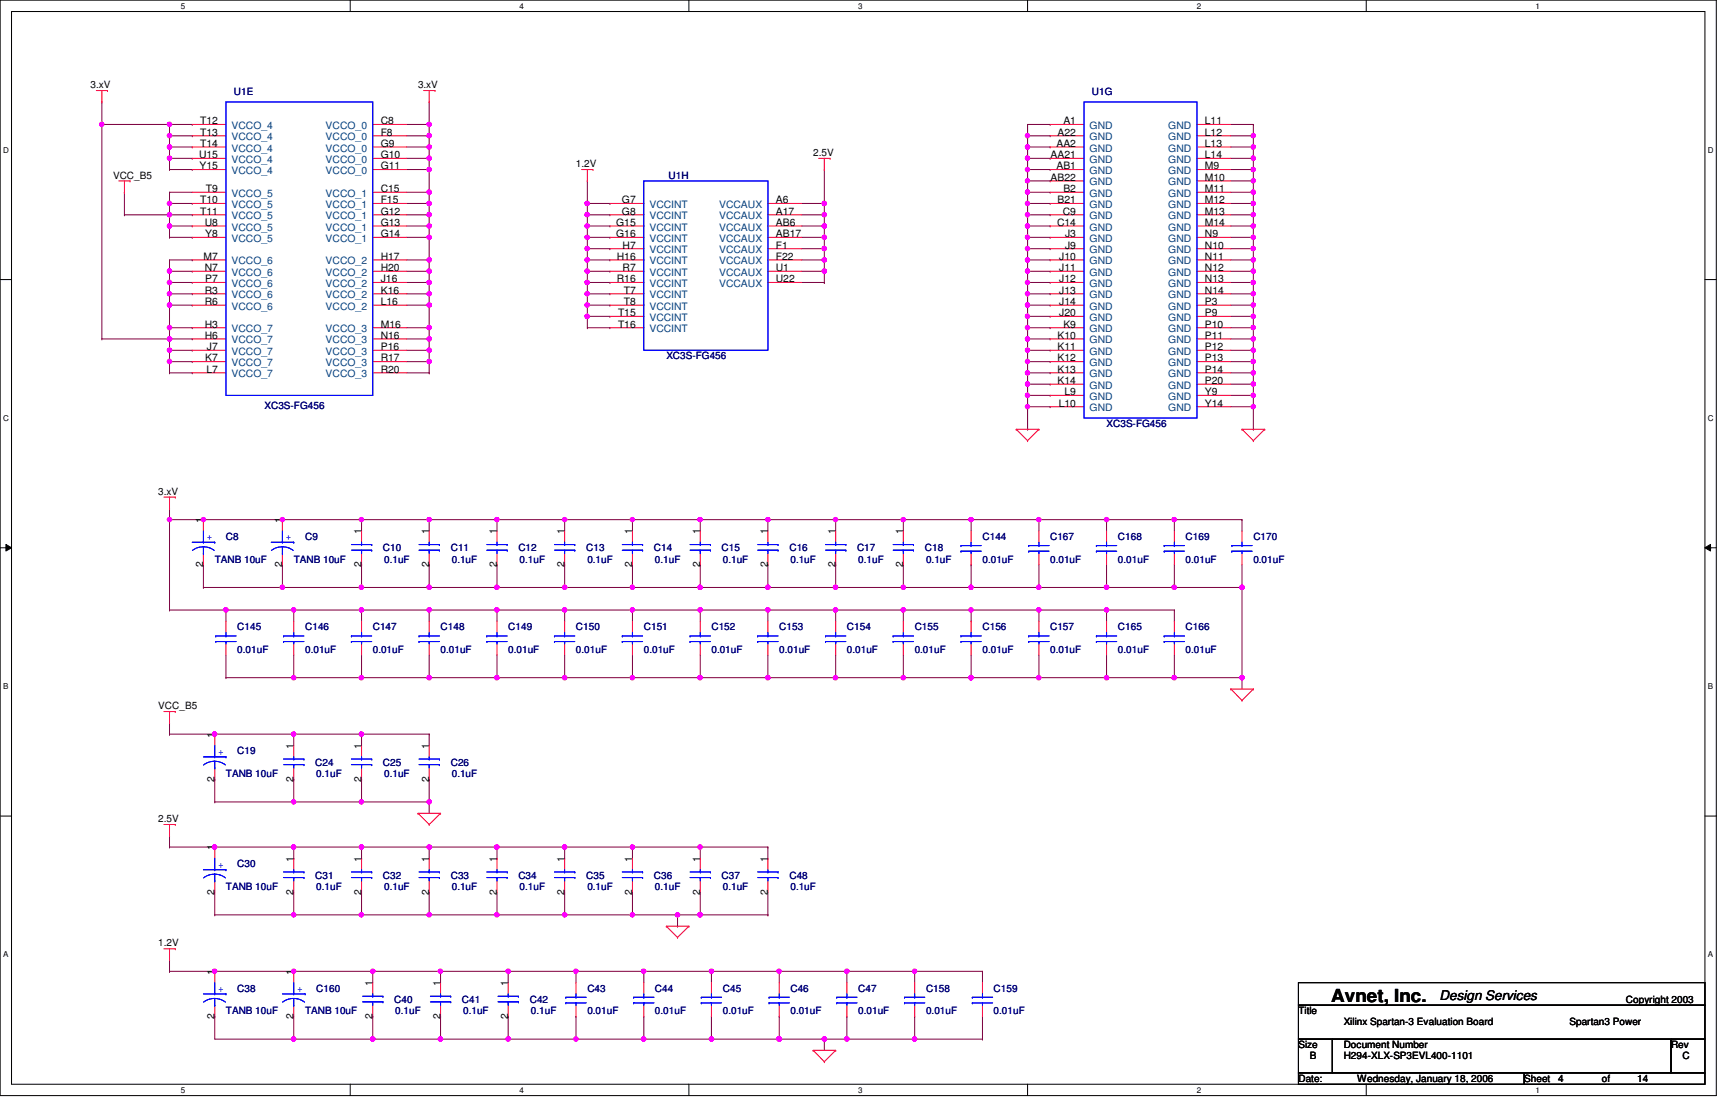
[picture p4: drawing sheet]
<svg xmlns="http://www.w3.org/2000/svg" width="432mm" height="279mm" viewBox="0 0 432 279" stroke-linecap="round" stroke-linejoin="round" font-family="sans-serif">
<defs><g id="words">
<text font-size="4.5" x="332.5" y="250.1">Avnet, Inc.</text>
<text font-size="3.3" x="359.5" y="249.8">Design Services</text>
<g font-size="2.5">
<text x="22.6" y="22.1">3.xV</text>
<text x="104.4" y="22.1">3.xV</text>
<text x="50" y="33.9">T13</text>
<text x="50" y="31">T12</text>
<text x="95.1" y="33.9">F8</text>
<text x="95.1" y="31">C8</text>
<text x="264.1" y="33.9">A22</text>
<text x="265.6" y="31">A1</text>
<text x="300.9" y="31">L11</text>
<text x="300.9" y="33.9">L12</text>
<text x="49.7" y="39.5">U15</text>
<text x="50" y="36.7">T14</text>
<text x="95.1" y="39.5">G10</text>
<text x="95.1" y="36.7">G9</text>
<text x="143.8" y="41.8">1.2V</text>
<text x="203.1" y="38.9">2.5V</text>
<text x="262.4" y="39.5">AA21</text>
<text x="263.8" y="36.7">AA2</text>
<text x="300.9" y="36.7">L13</text>
<text x="300.9" y="39.5">L14</text>
<text x="28.2" y="44.6">VCC_B5</text>
<text x="49.8" y="42.3">Y15</text>
<text x="51.4" y="48">T9</text>
<text x="95.1" y="48">C15</text>
<text x="95.1" y="42.3">G11</text>
<text x="262.4" y="45.1">AB22</text>
<text x="263.8" y="42.3">AB1</text>
<text x="265.6" y="48">B2</text>
<text x="300.9" y="42.3">M9</text>
<text x="300.9" y="45.1">M10</text>
<text x="300.9" y="48">M11</text>
<text x="50" y="53.6">T11</text>
<text x="50" y="50.8">T10</text>
<text x="95.1" y="53.6">G12</text>
<text x="95.1" y="50.8">F15</text>
<text x="155.3" y="50.8">G7</text>
<text x="155.3" y="53.6">G8</text>
<text x="193.8" y="50.8">A6</text>
<text x="193.8" y="53.6">A17</text>
<text x="264.1" y="50.8">B21</text>
<text x="265.4" y="53.6">C9</text>
<text x="300.9" y="50.8">M12</text>
<text x="300.9" y="53.6">M13</text>
<text x="51.1" y="56.4">U8</text>
<text x="51.3" y="59.2">Y8</text>
<text x="95.1" y="59.2">G14</text>
<text x="95.1" y="56.4">G13</text>
<text x="153.9" y="56.4">G15</text>
<text x="153.9" y="59.2">G16</text>
<text x="193.8" y="56.4">AB6</text>
<text x="193.8" y="59.2">AB17</text>
<text x="264" y="56.4">C14</text>
<text x="266" y="59.2">J3</text>
<text x="300.9" y="59.2">N9</text>
<text x="300.9" y="56.4">M14</text>
<text x="50.8" y="64.9">M7</text>
<text x="95.1" y="64.9">H17</text>
<text x="154.1" y="64.9">H16</text>
<text x="155.5" y="62.1">H7</text>
<text x="193.8" y="62.1">F1</text>
<text x="193.8" y="64.9">F22</text>
<text x="264.5" y="64.9">J10</text>
<text x="266" y="62.1">J9</text>
<text x="300.9" y="64.9">N11</text>
<text x="300.9" y="62.1">N10</text>
<text x="51.1" y="67.7">N7</text>
<text x="51.3" y="70.5">P7</text>
<text x="95.1" y="70.5">J16</text>
<text x="95.1" y="67.7">H20</text>
<text x="154.1" y="70.5">R16</text>
<text x="155.5" y="67.7">R7</text>
<text x="193.8" y="67.7">U1</text>
<text x="193.8" y="70.5">U22</text>
<text x="264.5" y="67.7">J11</text>
<text x="264.5" y="70.5">J12</text>
<text x="300.9" y="67.7">N12</text>
<text x="300.9" y="70.5">N13</text>
<text x="51.1" y="76.2">R6</text>
<text x="51.1" y="73.3">R3</text>
<text x="95.1" y="76.2">L16</text>
<text x="95.1" y="73.3">K16</text>
<text x="155.8" y="73.3">T7</text>
<text x="155.8" y="76.2">T8</text>
<text x="264.5" y="73.3">J13</text>
<text x="264.5" y="76.2">J14</text>
<text x="300.9" y="73.3">N14</text>
<text x="300.9" y="76.2">P3</text>
<text x="51.1" y="81.8">H3</text>
<text x="95.1" y="81.8">M16</text>
<text x="154.3" y="79">T15</text>
<text x="154.3" y="81.8">T16</text>
<text x="264.5" y="79">J20</text>
<text x="265.6" y="81.8">K9</text>
<text x="300.9" y="79">P9</text>
<text x="300.9" y="81.8">P10</text>
<text x="51.1" y="84.6">H6</text>
<text x="51.7" y="87.4">J7</text>
<text x="95.1" y="87.4">P16</text>
<text x="95.1" y="84.6">N16</text>
<text x="264.1" y="84.6">K10</text>
<text x="264.1" y="87.4">K11</text>
<text x="300.9" y="84.6">P11</text>
<text x="300.9" y="87.4">P12</text>
<text x="51.3" y="90.3">K7</text>
<text x="51.6" y="93">L7</text>
<text x="95.1" y="93">R20</text>
<text x="95.1" y="90.3">R17</text>
<text x="264.1" y="90.3">K12</text>
<text x="264.1" y="93">K13</text>
<text x="264.1" y="95.9">K14</text>
<text x="300.9" y="90.3">P13</text>
<text x="300.9" y="93">P14</text>
<text x="300.9" y="95.9">P20</text>
<text x="264.4" y="101.5">L10</text>
<text x="265.9" y="98.7">L9</text>
<text x="300.9" y="98.7">Y9</text>
<text x="300.9" y="101.5">Y14</text>
<text x="39.5" y="123.5">3.xV</text>
<text x="50.8" y="130.6" transform="rotate(-90 50.8 130.6)">1</text>
<text x="70.5" y="130.6" transform="rotate(-90 70.5 130.6)">1</text>
<text x="90.3" y="133.4" transform="rotate(-90 90.3 133.4)">1</text>
<text x="107.1" y="133.4" transform="rotate(-90 107.1 133.4)">1</text>
<text x="124.1" y="133.4" transform="rotate(-90 124.1 133.4)">1</text>
<text x="141" y="133.4" transform="rotate(-90 141 133.4)">1</text>
<text x="157.9" y="133.4" transform="rotate(-90 157.9 133.4)">1</text>
<text x="174.8" y="133.4" transform="rotate(-90 174.8 133.4)">1</text>
<text x="191.7" y="133.4" transform="rotate(-90 191.7 133.4)">1</text>
<text x="208.7" y="133.4" transform="rotate(-90 208.7 133.4)">1</text>
<text x="225.6" y="133.4" transform="rotate(-90 225.6 133.4)">1</text>
<text x="50.8" y="141.6" transform="rotate(-90 50.8 141.6)">2</text>
<text x="70.5" y="141.6" transform="rotate(-90 70.5 141.6)">2</text>
<text x="90.3" y="141.6" transform="rotate(-90 90.3 141.6)">2</text>
<text x="107.1" y="141.6" transform="rotate(-90 107.1 141.6)">2</text>
<text x="124.1" y="141.6" transform="rotate(-90 124.1 141.6)">2</text>
<text x="141" y="141.6" transform="rotate(-90 141 141.6)">2</text>
<text x="157.9" y="141.6" transform="rotate(-90 157.9 141.6)">2</text>
<text x="174.8" y="141.6" transform="rotate(-90 174.8 141.6)">2</text>
<text x="191.7" y="141.6" transform="rotate(-90 191.7 141.6)">2</text>
<text x="208.7" y="141.6" transform="rotate(-90 208.7 141.6)">2</text>
<text x="225.6" y="141.6" transform="rotate(-90 225.6 141.6)">2</text>
<text x="39.5" y="177.1">VCC_B5</text>
<text x="53.6" y="184.1" transform="rotate(-90 53.6 184.1)">1</text>
<text x="73.3" y="187" transform="rotate(-90 73.3 187)">1</text>
<text x="90.3" y="187" transform="rotate(-90 90.3 187)">1</text>
<text x="107.1" y="187" transform="rotate(-90 107.1 187)">1</text>
<text x="53.6" y="195.2" transform="rotate(-90 53.6 195.2)">2</text>
<text x="73.3" y="195.2" transform="rotate(-90 73.3 195.2)">2</text>
<text x="90.3" y="195.2" transform="rotate(-90 90.3 195.2)">2</text>
<text x="107.1" y="195.2" transform="rotate(-90 107.1 195.2)">2</text>
<text x="39.5" y="205.3">2.5V</text>
<text x="53.6" y="212.3" transform="rotate(-90 53.6 212.3)">1</text>
<text x="73.3" y="215.2" transform="rotate(-90 73.3 215.2)">1</text>
<text x="90.3" y="215.2" transform="rotate(-90 90.3 215.2)">1</text>
<text x="107.1" y="215.2" transform="rotate(-90 107.1 215.2)">1</text>
<text x="124.1" y="215.2" transform="rotate(-90 124.1 215.2)">1</text>
<text x="141" y="215.2" transform="rotate(-90 141 215.2)">1</text>
<text x="157.9" y="215.2" transform="rotate(-90 157.9 215.2)">1</text>
<text x="174.8" y="215.2" transform="rotate(-90 174.8 215.2)">1</text>
<text x="191.7" y="215.2" transform="rotate(-90 191.7 215.2)">1</text>
<text x="53.6" y="223.4" transform="rotate(-90 53.6 223.4)">2</text>
<text x="73.3" y="223.4" transform="rotate(-90 73.3 223.4)">2</text>
<text x="90.3" y="223.4" transform="rotate(-90 90.3 223.4)">2</text>
<text x="107.1" y="223.4" transform="rotate(-90 107.1 223.4)">2</text>
<text x="124.1" y="223.4" transform="rotate(-90 124.1 223.4)">2</text>
<text x="141" y="223.4" transform="rotate(-90 141 223.4)">2</text>
<text x="157.9" y="223.4" transform="rotate(-90 157.9 223.4)">2</text>
<text x="174.8" y="223.4" transform="rotate(-90 174.8 223.4)">2</text>
<text x="191.7" y="223.4" transform="rotate(-90 191.7 223.4)">2</text>
<text x="39.5" y="236.3">1.2V</text>
<text x="53.6" y="243.4" transform="rotate(-90 53.6 243.4)">1</text>
<text x="73.3" y="243.4" transform="rotate(-90 73.3 243.4)">1</text>
<text x="93" y="246.2" transform="rotate(-90 93 246.2)">1</text>
<text x="110" y="246.2" transform="rotate(-90 110 246.2)">1</text>
<text x="126.9" y="246.2" transform="rotate(-90 126.9 246.2)">1</text>
<text x="406.1" y="250.4">Copyright 2003</text>
<text x="53.6" y="254.4" transform="rotate(-90 53.6 254.4)">2</text>
<text x="73.3" y="254.4" transform="rotate(-90 73.3 254.4)">2</text>
<text x="93" y="254.4" transform="rotate(-90 93 254.4)">2</text>
<text x="110" y="254.4" transform="rotate(-90 110 254.4)">2</text>
<text x="126.9" y="254.4" transform="rotate(-90 126.9 254.4)">2</text>
<text x="324.3" y="253.2">Title</text>
<text x="335.6" y="256">Xilinx Spartan-3 Evaluation Board</text>
<text x="392" y="256">Spartan3 Power</text>
<text x="324.3" y="261.7">Size</text>
<text x="335.6" y="261.7">Document Number</text>
<text x="417.3" y="261.7">Rev</text>
<text x="327.1" y="264.5">B</text>
<text x="335.6" y="264.5">H294-XLX-SP3EVL400-1101</text>
<text x="420.2" y="264.5">C</text>
<text x="324.3" y="270.1">Date:</text>
<text x="339" y="270.1">Wednesday, January 18, 2006</text>
<text x="380.7" y="270.1">Sheet</text>
<text x="389.1" y="270.1">4</text>
<text x="400" y="270.1">of</text>
<text x="408.9" y="270.1">14</text>
</g>
<g font-size="2.5" fill="#000080">
<text x="58.4" y="23.7">U1E</text>
<text x="272.7" y="23.7">U1G</text>
<text x="167" y="44.6">U1H</text>
<text x="166.4" y="89.7">XC3S-FG456</text>
<text x="66" y="102.1">XC3S-FG456</text>
<text x="276.4" y="106.6">XC3S-FG456</text>
<text x="56.4" y="134.8">C8</text>
<text x="76.2" y="134.8">C9</text>
<text x="95.6" y="137.6">C10</text>
<text x="112.6" y="137.6">C11</text>
<text x="129.5" y="137.6">C12</text>
<text x="146.4" y="137.6">C13</text>
<text x="163.3" y="137.6">C14</text>
<text x="180.2" y="137.6">C15</text>
<text x="197.1" y="137.6">C16</text>
<text x="214" y="137.6">C17</text>
<text x="231" y="137.6">C18</text>
<text x="245.4" y="134.8">C144</text>
<text x="262.3" y="134.8">C167</text>
<text x="279.2" y="134.8">C168</text>
<text x="296.1" y="134.8">C169</text>
<text x="313" y="134.8">C170</text>
<text x="53.6" y="140.5">TANB 10uF</text>
<text x="73.4" y="140.5">TANB 10uF</text>
<text x="95.9" y="140.5">0.1uF</text>
<text x="112.8" y="140.5">0.1uF</text>
<text x="129.8" y="140.5">0.1uF</text>
<text x="146.7" y="140.5">0.1uF</text>
<text x="163.6" y="140.5">0.1uF</text>
<text x="180.5" y="140.5">0.1uF</text>
<text x="197.4" y="140.5">0.1uF</text>
<text x="214.3" y="140.5">0.1uF</text>
<text x="231.3" y="140.5">0.1uF</text>
<text x="245.4" y="140.5">0.01uF</text>
<text x="262.3" y="140.5">0.01uF</text>
<text x="279.2" y="140.5">0.01uF</text>
<text x="296.1" y="140.5">0.01uF</text>
<text x="313" y="140.5">0.01uF</text>
<text x="59.3" y="157.4">C145</text>
<text x="76.2" y="157.4">C146</text>
<text x="93.1" y="157.4">C147</text>
<text x="110" y="157.4">C148</text>
<text x="126.9" y="157.4">C149</text>
<text x="143.8" y="157.4">C150</text>
<text x="160.8" y="157.4">C151</text>
<text x="177.7" y="157.4">C152</text>
<text x="194.6" y="157.4">C153</text>
<text x="211.5" y="157.4">C154</text>
<text x="228.4" y="157.4">C155</text>
<text x="245.4" y="157.4">C156</text>
<text x="262.3" y="157.4">C157</text>
<text x="279.2" y="157.4">C165</text>
<text x="296.1" y="157.4">C166</text>
<text x="59.3" y="163">0.01uF</text>
<text x="76.2" y="163">0.01uF</text>
<text x="93.1" y="163">0.01uF</text>
<text x="110" y="163">0.01uF</text>
<text x="126.9" y="163">0.01uF</text>
<text x="143.8" y="163">0.01uF</text>
<text x="160.8" y="163">0.01uF</text>
<text x="177.7" y="163">0.01uF</text>
<text x="194.6" y="163">0.01uF</text>
<text x="211.5" y="163">0.01uF</text>
<text x="228.4" y="163">0.01uF</text>
<text x="245.4" y="163">0.01uF</text>
<text x="262.3" y="163">0.01uF</text>
<text x="279.2" y="163">0.01uF</text>
<text x="296.1" y="163">0.01uF</text>
<text x="59.3" y="188.4">C19</text>
<text x="78.7" y="191.2">C24</text>
<text x="95.6" y="191.2">C25</text>
<text x="112.6" y="191.2">C26</text>
<text x="56.4" y="194">TANB 10uF</text>
<text x="79" y="194">0.1uF</text>
<text x="95.9" y="194">0.1uF</text>
<text x="112.8" y="194">0.1uF</text>
<text x="59.3" y="216.6">C30</text>
<text x="78.7" y="219.4">C31</text>
<text x="95.6" y="219.4">C32</text>
<text x="112.6" y="219.4">C33</text>
<text x="129.5" y="219.4">C34</text>
<text x="146.4" y="219.4">C35</text>
<text x="163.3" y="219.4">C36</text>
<text x="180.2" y="219.4">C37</text>
<text x="197.1" y="219.4">C48</text>
<text x="56.4" y="222.2">TANB 10uF</text>
<text x="79" y="222.2">0.1uF</text>
<text x="95.9" y="222.2">0.1uF</text>
<text x="112.8" y="222.2">0.1uF</text>
<text x="129.8" y="222.2">0.1uF</text>
<text x="146.7" y="222.2">0.1uF</text>
<text x="163.6" y="222.2">0.1uF</text>
<text x="180.5" y="222.2">0.1uF</text>
<text x="197.4" y="222.2">0.1uF</text>
<text x="59.3" y="247.6">C38</text>
<text x="79" y="247.6">C160</text>
<text x="98.5" y="250.4">C40</text>
<text x="115.4" y="250.4">C41</text>
<text x="132.3" y="250.4">C42</text>
<text x="146.7" y="247.6">C43</text>
<text x="163.6" y="247.6">C44</text>
<text x="180.5" y="247.6">C45</text>
<text x="197.4" y="247.6">C46</text>
<text x="214.3" y="247.6">C47</text>
<text x="231.3" y="247.6">C158</text>
<text x="248.2" y="247.6">C159</text>
<text x="56.4" y="253.2">TANB 10uF</text>
<text x="76.2" y="253.2">TANB 10uF</text>
<text x="98.7" y="253.2">0.1uF</text>
<text x="115.7" y="253.2">0.1uF</text>
<text x="132.6" y="253.2">0.1uF</text>
<text x="146.7" y="253.2">0.01uF</text>
<text x="163.6" y="253.2">0.01uF</text>
<text x="180.5" y="253.2">0.01uF</text>
<text x="197.4" y="253.2">0.01uF</text>
<text x="214.3" y="253.2">0.01uF</text>
<text x="231.3" y="253.2">0.01uF</text>
<text x="248.2" y="253.2">0.01uF</text>
</g>
<g font-size="2.5" fill="#004080">
<text x="57.8" y="35.1">VCCO_4</text>
<text x="57.8" y="32.2">VCCO_4</text>
<text x="81.3" y="35.1">VCCO_0</text>
<text x="81.3" y="32.2">VCCO_0</text>
<text x="272.1" y="32.2">GND</text>
<text x="272.1" y="35.1">GND</text>
<text x="291.8" y="32.2">GND</text>
<text x="291.8" y="35.1">GND</text>
<text x="57.8" y="40.7">VCCO_4</text>
<text x="57.8" y="37.8">VCCO_4</text>
<text x="81.3" y="40.7">VCCO_0</text>
<text x="81.3" y="37.8">VCCO_0</text>
<text x="272.1" y="37.8">GND</text>
<text x="272.1" y="40.7">GND</text>
<text x="291.8" y="37.8">GND</text>
<text x="291.8" y="40.7">GND</text>
<text x="57.8" y="43.5">VCCO_4</text>
<text x="81.3" y="43.5">VCCO_0</text>
<text x="272.1" y="43.5">GND</text>
<text x="272.1" y="46.3">GND</text>
<text x="291.8" y="43.5">GND</text>
<text x="291.8" y="46.3">GND</text>
<text x="57.8" y="51.9">VCCO_5</text>
<text x="57.8" y="49.1">VCCO_5</text>
<text x="81.3" y="51.9">VCCO_1</text>
<text x="81.3" y="49.1">VCCO_1</text>
<text x="162.2" y="51.9">VCCINT</text>
<text x="179.6" y="51.9">VCCAUX</text>
<text x="272.1" y="49.1">GND</text>
<text x="272.1" y="51.9">GND</text>
<text x="291.8" y="49.1">GND</text>
<text x="291.8" y="51.9">GND</text>
<text x="57.8" y="57.6">VCCO_5</text>
<text x="57.8" y="54.8">VCCO_5</text>
<text x="81.3" y="57.6">VCCO_1</text>
<text x="81.3" y="54.8">VCCO_1</text>
<text x="162.2" y="54.8">VCCINT</text>
<text x="162.2" y="57.6">VCCINT</text>
<text x="179.6" y="54.8">VCCAUX</text>
<text x="179.6" y="57.6">VCCAUX</text>
<text x="272.1" y="54.8">GND</text>
<text x="272.1" y="57.6">GND</text>
<text x="291.8" y="57.6">GND</text>
<text x="291.8" y="54.8">GND</text>
<text x="57.8" y="60.4">VCCO_5</text>
<text x="81.3" y="60.4">VCCO_1</text>
<text x="162.2" y="60.4">VCCINT</text>
<text x="162.2" y="63.2">VCCINT</text>
<text x="179.6" y="60.4">VCCAUX</text>
<text x="179.6" y="63.2">VCCAUX</text>
<text x="272.1" y="60.4">GND</text>
<text x="272.1" y="63.2">GND</text>
<text x="291.8" y="63.2">GND</text>
<text x="291.8" y="60.4">GND</text>
<text x="57.8" y="71.7">VCCO_6</text>
<text x="57.8" y="68.9">VCCO_6</text>
<text x="57.8" y="66">VCCO_6</text>
<text x="81.3" y="71.7">VCCO_2</text>
<text x="81.3" y="68.9">VCCO_2</text>
<text x="81.3" y="66">VCCO_2</text>
<text x="162.2" y="66">VCCINT</text>
<text x="162.2" y="68.9">VCCINT</text>
<text x="162.2" y="71.7">VCCINT</text>
<text x="179.6" y="66">VCCAUX</text>
<text x="179.6" y="68.9">VCCAUX</text>
<text x="179.6" y="71.7">VCCAUX</text>
<text x="272.1" y="66">GND</text>
<text x="272.1" y="68.9">GND</text>
<text x="272.1" y="71.7">GND</text>
<text x="291.8" y="66">GND</text>
<text x="291.8" y="68.9">GND</text>
<text x="291.8" y="71.7">GND</text>
<text x="57.8" y="77.3">VCCO_6</text>
<text x="57.8" y="74.5">VCCO_6</text>
<text x="81.3" y="77.3">VCCO_2</text>
<text x="81.3" y="74.5">VCCO_2</text>
<text x="162.2" y="74.5">VCCINT</text>
<text x="162.2" y="77.3">VCCINT</text>
<text x="272.1" y="74.5">GND</text>
<text x="272.1" y="77.3">GND</text>
<text x="291.8" y="74.5">GND</text>
<text x="291.8" y="77.3">GND</text>
<text x="57.8" y="83">VCCO_7</text>
<text x="81.3" y="83">VCCO_3</text>
<text x="162.2" y="80.1">VCCINT</text>
<text x="162.2" y="83">VCCINT</text>
<text x="272.1" y="80.1">GND</text>
<text x="272.1" y="83">GND</text>
<text x="291.8" y="80.1">GND</text>
<text x="291.8" y="83">GND</text>
<text x="57.8" y="88.6">VCCO_7</text>
<text x="57.8" y="85.8">VCCO_7</text>
<text x="81.3" y="88.6">VCCO_3</text>
<text x="81.3" y="85.8">VCCO_3</text>
<text x="272.1" y="85.8">GND</text>
<text x="272.1" y="88.6">GND</text>
<text x="291.8" y="85.8">GND</text>
<text x="291.8" y="88.6">GND</text>
<text x="57.8" y="94.2">VCCO_7</text>
<text x="57.8" y="91.4">VCCO_7</text>
<text x="81.3" y="94.2">VCCO_3</text>
<text x="81.3" y="91.4">VCCO_3</text>
<text x="272.1" y="91.4">GND</text>
<text x="272.1" y="94.2">GND</text>
<text x="291.8" y="91.4">GND</text>
<text x="291.8" y="94.2">GND</text>
<text x="272.1" y="97.1">GND</text>
<text x="272.1" y="99.9">GND</text>
<text x="291.8" y="97.1">GND</text>
<text x="291.8" y="99.9">GND</text>
<text x="272.1" y="102.7">GND</text>
<text x="291.8" y="102.7">GND</text>
</g>
<g font-size="2.5" fill="#00f">
<text x="51.6" y="134.8">+</text>
<text x="71.4" y="134.8">+</text>
<text x="54.5" y="188.4">+</text>
<text x="54.5" y="216.6">+</text>
<text x="54.5" y="247.6">+</text>
<text x="74.2" y="247.6">+</text>
</g>
<g font-size="2">
<text x="45.2" y="2.2">5</text>
<text x="129.8" y="2.2">4</text>
<text x="214.3" y="2.2">3</text>
<text x="298.9" y="2.2">2</text>
<text x="383.5" y="2.2">1</text>
<text x=".8" y="38.1">D</text>
<text x="426.5" y="38.1">D</text>
<text x=".8" y="105.1">C</text>
<text x="426.5" y="105.1">C</text>
<text x=".8" y="172">B</text>
<text x="426.5" y="172">B</text>
<text x=".8" y="239">A</text>
<text x="426.5" y="239">A</text>
<text x="45.2" y="272.9">5</text>
<text x="129.8" y="272.9">4</text>
<text x="214.3" y="272.9">3</text>
<text x="298.9" y="272.9">2</text>
<text x="383.5" y="272.9">1</text>
</g>
</g></defs>
<path d="M0 0h428.6v273.6h-428.6zM2.9 2.9h422.9v267.8h-422.9z" fill="none" stroke="#000" stroke-width=".25"/>
<g fill="#fff">
<path d="M45.2 .4h1.1v2.2h-1.1z"/>
<path d="M45.2 271.1h1.1v2.2h-1.1z"/>
</g>
<path d="M87.5 0v2.9M87.5 270.7v2.9" fill="none" stroke="#000" stroke-width=".25"/>
<g fill="#fff">
<path d="M129.8 .4h1.1v2.2h-1.1z"/>
<path d="M129.8 271.1h1.1v2.2h-1.1z"/>
</g>
<path d="M172 0v2.9M172 270.7v2.9" fill="none" stroke="#000" stroke-width=".25"/>
<g fill="#fff">
<path d="M214.3 .4h1.1v2.2h-1.1z"/>
<path d="M214.3 271.1h1.1v2.2h-1.1z"/>
</g>
<path d="M256.6 0v2.9M256.6 270.7v2.9" fill="none" stroke="#000" stroke-width=".25"/>
<g fill="#fff">
<path d="M298.9 .4h1.1v2.2h-1.1z"/>
<path d="M298.9 271.1h1.1v2.2h-1.1z"/>
</g>
<path d="M341.2 0v2.9M341.2 270.7v2.9" fill="none" stroke="#000" stroke-width=".25"/>
<g fill="#fff">
<path d="M383.5 .4h1.1v2.2h-1.1z"/>
<path d="M383.5 271.1h1.1v2.2h-1.1z"/>
<path d="M.8 36.3h1.4v2.3h-1.4z"/>
<path d="M426.5 36.3h1.4v2.3h-1.4z"/>
<path d="M.8 103.3h1.4v2.2h-1.4z"/>
<path d="M426.5 103.3h1.4v2.2h-1.4z"/>
</g>
<path d="M0 69.8h2.9M425.8 69.8h2.8" fill="none" stroke="#000" stroke-width=".25"/>
<g fill="#fff">
<path d="M.8 170.2h1.3v2.3h-1.3z"/>
<path d="M426.5 170.2h1.3v2.3h-1.3z"/>
</g>
<path d="M0 136.8h2.9M1.5 135.9l1.4 .9-1.4 .8zM425.8 136.8l1.4-.9v1.7zM425.8 136.8h2.8" fill="none" stroke="#000" stroke-width=".25"/>
<path d="M1.5 135.9l1.4 .9-1.4 .8zM425.8 136.8l1.4-.9v1.7z" fill="#000"/>
<g fill="#fff">
<path d="M.8 237.2h1.3v2.2h-1.3z"/>
<path d="M426.5 237.2h1.3v2.2h-1.3z"/>
</g>
<path d="M0 203.8h2.9M425.8 203.8h2.8" fill="none" stroke="#000" stroke-width=".25"/>
<path d="M262.3 98.7h.1M262.3 98.7h-5.7v2.9M256.6 101.6h.1" fill="none" stroke="#800040" stroke-width=".25"/>
<circle cx="256.6" cy="101.5" r=".54" fill="#f0f"/>
<circle cx="256.6" cy="101.5" r=".54" fill="none" stroke="#f0f" stroke-width=".25"/>
<path d="M256.6 98.7h.1M262.3 95.9h.1M262.3 95.9h-5.7v2.8" fill="none" stroke="#800040" stroke-width=".25"/>
<circle cx="256.6" cy="98.7" r=".55" fill="#f0f"/>
<circle cx="256.6" cy="98.7" r=".55" fill="none" stroke="#f0f" stroke-width=".25"/>
<path d="M256.6 95.9h.1M262.3 93.1h.1M262.3 93.1h-5.7v2.8" fill="none" stroke="#800040" stroke-width=".25"/>
<circle cx="256.6" cy="95.9" r=".55" fill="#f0f"/>
<circle cx="256.6" cy="95.9" r=".55" fill="none" stroke="#f0f" stroke-width=".25"/>
<path d="M256.6 93.1h.1M262.3 90.3h.1M262.3 90.3h-5.7v2.8" fill="none" stroke="#800040" stroke-width=".25"/>
<circle cx="256.6" cy="93.1" r=".55" fill="#f0f"/>
<circle cx="256.6" cy="93.1" r=".55" fill="none" stroke="#f0f" stroke-width=".25"/>
<path d="M256.6 90.3h.1M262.3 87.5h.1M262.3 87.5h-5.7v2.8" fill="none" stroke="#800040" stroke-width=".25"/>
<circle cx="256.6" cy="90.2" r=".55" fill="#f0f"/>
<circle cx="256.6" cy="90.2" r=".55" fill="none" stroke="#f0f" stroke-width=".25"/>
<path d="M256.6 87.5h.1M262.3 84.6h.1M262.3 84.6h-5.7v2.9" fill="none" stroke="#800040" stroke-width=".25"/>
<circle cx="256.6" cy="87.4" r=".54" fill="#f0f"/>
<circle cx="256.6" cy="87.4" r=".54" fill="none" stroke="#f0f" stroke-width=".25"/>
<path d="M256.6 84.6h.1M262.3 81.8h.1M262.3 81.8h-5.7v2.8" fill="none" stroke="#800040" stroke-width=".25"/>
<circle cx="256.6" cy="84.6" r=".55" fill="#f0f"/>
<circle cx="256.6" cy="84.6" r=".55" fill="none" stroke="#f0f" stroke-width=".25"/>
<path d="M262.3 79h.1M262.3 79h-5.7v2.8M256.6 81.8h.1" fill="none" stroke="#800040" stroke-width=".25"/>
<circle cx="256.6" cy="81.8" r=".55" fill="#f0f"/>
<circle cx="256.6" cy="81.8" r=".55" fill="none" stroke="#f0f" stroke-width=".25"/>
<path d="M256.6 79h.1M262.3 76.2h.1M262.3 76.2h-5.7v2.8" fill="none" stroke="#800040" stroke-width=".25"/>
<circle cx="256.6" cy="79" r=".55" fill="#f0f"/>
<circle cx="256.6" cy="79" r=".55" fill="none" stroke="#f0f" stroke-width=".25"/>
<path d="M256.6 76.2h.1M262.3 73.4h.1M262.3 73.4h-5.7v2.8" fill="none" stroke="#800040" stroke-width=".25"/>
<circle cx="256.6" cy="76.2" r=".55" fill="#f0f"/>
<circle cx="256.6" cy="76.2" r=".55" fill="none" stroke="#f0f" stroke-width=".25"/>
<path d="M256.6 73.4h.1M262.3 70.5h.1M262.3 70.5h-5.7v2.9" fill="none" stroke="#800040" stroke-width=".25"/>
<circle cx="256.6" cy="73.3" r=".54" fill="#f0f"/>
<circle cx="256.6" cy="73.3" r=".54" fill="none" stroke="#f0f" stroke-width=".25"/>
<path d="M256.6 70.5h.1M262.3 67.7h.1M262.3 67.7h-5.7v2.8" fill="none" stroke="#800040" stroke-width=".25"/>
<circle cx="256.6" cy="70.5" r=".55" fill="#f0f"/>
<circle cx="256.6" cy="70.5" r=".55" fill="none" stroke="#f0f" stroke-width=".25"/>
<path d="M256.6 67.7h.1M262.3 64.9h.1M262.3 64.9h-5.7v2.8" fill="none" stroke="#800040" stroke-width=".25"/>
<circle cx="256.6" cy="67.7" r=".55" fill="#f0f"/>
<circle cx="256.6" cy="67.7" r=".55" fill="none" stroke="#f0f" stroke-width=".25"/>
<path d="M256.6 64.9h.1M262.3 62.1h.1M262.3 62.1h-5.7v2.8" fill="none" stroke="#800040" stroke-width=".25"/>
<circle cx="256.6" cy="64.9" r=".55" fill="#f0f"/>
<circle cx="256.6" cy="64.9" r=".55" fill="none" stroke="#f0f" stroke-width=".25"/>
<path d="M262.3 59.3h.1M262.3 59.3h-5.7v2.8M256.6 62.1h.1" fill="none" stroke="#800040" stroke-width=".25"/>
<circle cx="256.6" cy="62.1" r=".55" fill="#f0f"/>
<circle cx="256.6" cy="62.1" r=".55" fill="none" stroke="#f0f" stroke-width=".25"/>
<path d="M256.6 59.3h.1M262.3 56.4h.1M262.3 56.4h-5.7v2.9" fill="none" stroke="#800040" stroke-width=".25"/>
<circle cx="256.6" cy="59.2" r=".54" fill="#f0f"/>
<circle cx="256.6" cy="59.2" r=".54" fill="none" stroke="#f0f" stroke-width=".25"/>
<path d="M256.6 56.4h.1M262.3 53.6h.1M262.3 53.6h-5.7v2.8" fill="none" stroke="#800040" stroke-width=".25"/>
<circle cx="256.6" cy="56.4" r=".55" fill="#f0f"/>
<circle cx="256.6" cy="56.4" r=".55" fill="none" stroke="#f0f" stroke-width=".25"/>
<path d="M256.6 33.9h.1M262.3 31.1h.1M262.3 31.1h-5.7v2.8" fill="none" stroke="#800040" stroke-width=".25"/>
<circle cx="256.6" cy="33.9" r=".55" fill="#f0f"/>
<circle cx="256.6" cy="33.9" r=".55" fill="none" stroke="#f0f" stroke-width=".25"/>
<path d="M256.6 36.7h.1M262.3 33.9h.1M262.3 33.9h-5.7v2.8" fill="none" stroke="#800040" stroke-width=".25"/>
<circle cx="256.6" cy="36.7" r=".55" fill="#f0f"/>
<circle cx="256.6" cy="36.7" r=".55" fill="none" stroke="#f0f" stroke-width=".25"/>
<path d="M256.6 39.5h.1M262.3 36.7h.1M262.3 36.7h-5.7v2.8" fill="none" stroke="#800040" stroke-width=".25"/>
<circle cx="256.6" cy="39.5" r=".55" fill="#f0f"/>
<circle cx="256.6" cy="39.5" r=".55" fill="none" stroke="#f0f" stroke-width=".25"/>
<path d="M262.3 39.5h.1M262.3 39.5h-5.7v2.8M256.6 42.3h.1" fill="none" stroke="#800040" stroke-width=".25"/>
<circle cx="256.6" cy="42.3" r=".55" fill="#f0f"/>
<circle cx="256.6" cy="42.3" r=".55" fill="none" stroke="#f0f" stroke-width=".25"/>
<path d="M256.6 45.2h.1M262.3 42.3h.1M262.3 42.3h-5.7v2.9" fill="none" stroke="#800040" stroke-width=".25"/>
<circle cx="256.6" cy="45.1" r=".54" fill="#f0f"/>
<circle cx="256.6" cy="45.1" r=".54" fill="none" stroke="#f0f" stroke-width=".25"/>
<path d="M256.6 48h.1M256.6 48h5.7M262.3 45.2h.1M262.3 48h.1M262.3 45.2h-5.7v2.8" fill="none" stroke="#800040" stroke-width=".25"/>
<circle cx="256.6" cy="48" r=".55" fill="#f0f"/>
<circle cx="256.6" cy="48" r=".55" fill="none" stroke="#f0f" stroke-width=".25"/>
<path d="M256.6 50.8h.1M256.6 48v2.8" fill="none" stroke="#800040" stroke-width=".25"/>
<circle cx="256.6" cy="50.8" r=".55" fill="#f0f"/>
<circle cx="256.6" cy="50.8" r=".55" fill="none" stroke="#f0f" stroke-width=".25"/>
<path d="M256.6 53.6h.1M262.3 50.8h.1M262.3 50.8h-5.7v2.8" fill="none" stroke="#800040" stroke-width=".25"/>
<circle cx="256.6" cy="53.6" r=".55" fill="#f0f"/>
<circle cx="256.6" cy="53.6" r=".55" fill="none" stroke="#f0f" stroke-width=".25"/>
<path d="M307.4 98.7h5.6M307.4 95.9h5.6M313 98.7h.1M313 95.9h.1M313 95.9v2.8M307.4 101.6h5.6M313 101.6h.1" fill="none" stroke="#800040" stroke-width=".25"/>
<circle cx="313" cy="98.7" r=".55" fill="#f0f"/>
<circle cx="313" cy="98.7" r=".55" fill="none" stroke="#f0f" stroke-width=".25"/>
<path d="M307.4 93.1h5.6M313 93.1h.1M313 95.9h.1M313 93.1v2.8" fill="none" stroke="#800040" stroke-width=".25"/>
<circle cx="313" cy="95.9" r=".55" fill="#f0f"/>
<circle cx="313" cy="95.9" r=".55" fill="none" stroke="#f0f" stroke-width=".25"/>
<path d="M307.4 90.3h5.6M313 90.3h.1M313 93.1h.1M313 90.3v2.8" fill="none" stroke="#800040" stroke-width=".25"/>
<circle cx="313" cy="93.1" r=".55" fill="#f0f"/>
<circle cx="313" cy="93.1" r=".55" fill="none" stroke="#f0f" stroke-width=".25"/>
<path d="M307.4 87.5h5.6M313 87.5h.1M313 90.3h.1M313 87.5v2.8" fill="none" stroke="#800040" stroke-width=".25"/>
<circle cx="313" cy="90.2" r=".55" fill="#f0f"/>
<circle cx="313" cy="90.2" r=".55" fill="none" stroke="#f0f" stroke-width=".25"/>
<path d="M307.4 84.6h5.6M313 84.6h.1M313 87.5h.1M313 84.6v2.9" fill="none" stroke="#800040" stroke-width=".25"/>
<circle cx="313" cy="87.4" r=".54" fill="#f0f"/>
<circle cx="313" cy="87.4" r=".54" fill="none" stroke="#f0f" stroke-width=".25"/>
<path d="M307.4 81.8h5.6M313 81.8h.1M313 84.6h.1M313 81.8v2.8" fill="none" stroke="#800040" stroke-width=".25"/>
<circle cx="313" cy="84.6" r=".55" fill="#f0f"/>
<circle cx="313" cy="84.6" r=".55" fill="none" stroke="#f0f" stroke-width=".25"/>
<path d="M307.4 79h5.6M313 79h.1M313 79v2.8M313 81.8h.1" fill="none" stroke="#800040" stroke-width=".25"/>
<circle cx="313" cy="81.8" r=".55" fill="#f0f"/>
<circle cx="313" cy="81.8" r=".55" fill="none" stroke="#f0f" stroke-width=".25"/>
<path d="M307.4 76.2h5.6M313 76.2h.1M313 79h.1M313 76.2v2.8" fill="none" stroke="#800040" stroke-width=".25"/>
<circle cx="313" cy="79" r=".55" fill="#f0f"/>
<circle cx="313" cy="79" r=".55" fill="none" stroke="#f0f" stroke-width=".25"/>
<path d="M307.4 73.4h5.6M313 73.4h.1M313 76.2h.1M313 73.4v2.8" fill="none" stroke="#800040" stroke-width=".25"/>
<circle cx="313" cy="76.2" r=".55" fill="#f0f"/>
<circle cx="313" cy="76.2" r=".55" fill="none" stroke="#f0f" stroke-width=".25"/>
<path d="M307.4 70.5h5.6M313 70.5h.1M313 73.4h.1M313 70.5v2.9" fill="none" stroke="#800040" stroke-width=".25"/>
<circle cx="313" cy="73.3" r=".54" fill="#f0f"/>
<circle cx="313" cy="73.3" r=".54" fill="none" stroke="#f0f" stroke-width=".25"/>
<path d="M307.4 67.7h5.6M313 67.7h.1M313 70.5h.1M313 67.7v2.8" fill="none" stroke="#800040" stroke-width=".25"/>
<circle cx="313" cy="70.5" r=".55" fill="#f0f"/>
<circle cx="313" cy="70.5" r=".55" fill="none" stroke="#f0f" stroke-width=".25"/>
<path d="M307.4 31.1h5.6M313 31.1h.1M313 33.9h.1M313 31.1v2.8" fill="none" stroke="#800040" stroke-width=".25"/>
<circle cx="313" cy="33.9" r=".55" fill="#f0f"/>
<circle cx="313" cy="33.9" r=".55" fill="none" stroke="#f0f" stroke-width=".25"/>
<path d="M307.4 33.9h5.6M313 33.9h.1M313 36.7h.1M313 33.9v2.8" fill="none" stroke="#800040" stroke-width=".25"/>
<circle cx="313" cy="36.7" r=".55" fill="#f0f"/>
<circle cx="313" cy="36.7" r=".55" fill="none" stroke="#f0f" stroke-width=".25"/>
<path d="M307.4 36.7h5.6M313 36.7h.1M313 39.5h.1M313 36.7v2.8" fill="none" stroke="#800040" stroke-width=".25"/>
<circle cx="313" cy="39.5" r=".55" fill="#f0f"/>
<circle cx="313" cy="39.5" r=".55" fill="none" stroke="#f0f" stroke-width=".25"/>
<path d="M307.4 39.5h5.6M313 39.5h.1M313 39.5v2.8M313 42.3h.1" fill="none" stroke="#800040" stroke-width=".25"/>
<circle cx="313" cy="42.3" r=".55" fill="#f0f"/>
<circle cx="313" cy="42.3" r=".55" fill="none" stroke="#f0f" stroke-width=".25"/>
<path d="M307.4 42.3h5.6M313 42.3h.1M313 45.2h.1M313 42.3v2.9" fill="none" stroke="#800040" stroke-width=".25"/>
<circle cx="313" cy="45.1" r=".54" fill="#f0f"/>
<circle cx="313" cy="45.1" r=".54" fill="none" stroke="#f0f" stroke-width=".25"/>
<path d="M307.4 45.2h5.6M307.4 48h5.6M313 45.2h.1M313 48h.1M313 45.2v2.8" fill="none" stroke="#800040" stroke-width=".25"/>
<circle cx="313" cy="48" r=".55" fill="#f0f"/>
<circle cx="313" cy="48" r=".55" fill="none" stroke="#f0f" stroke-width=".25"/>
<path d="M313 50.8h.1M313 48v2.8" fill="none" stroke="#800040" stroke-width=".25"/>
<circle cx="313" cy="50.8" r=".55" fill="#f0f"/>
<circle cx="313" cy="50.8" r=".55" fill="none" stroke="#f0f" stroke-width=".25"/>
<path d="M307.4 50.8h5.6M307.4 53.6h5.6M313 50.8h.1M313 53.6h.1M313 50.8v2.8" fill="none" stroke="#800040" stroke-width=".25"/>
<circle cx="313" cy="53.6" r=".55" fill="#f0f"/>
<circle cx="313" cy="53.6" r=".55" fill="none" stroke="#f0f" stroke-width=".25"/>
<path d="M307.4 56.4h5.6M313 56.4h.1" fill="none" stroke="#800040" stroke-width=".25"/>
<circle cx="313" cy="56.4" r=".55" fill="#f0f"/>
<circle cx="313" cy="56.4" r=".55" fill="none" stroke="#f0f" stroke-width=".25"/>
<path d="M307.4 59.3h5.6M313 59.3h.1M313 56.4v2.9" fill="none" stroke="#800040" stroke-width=".25"/>
<circle cx="313" cy="59.2" r=".54" fill="#f0f"/>
<circle cx="313" cy="59.2" r=".54" fill="none" stroke="#f0f" stroke-width=".25"/>
<path d="M307.4 62.1h5.6M307.4 64.9h5.6M313 62.1h.1M313 64.9h.1M313 62.1v2.8" fill="none" stroke="#800040" stroke-width=".25"/>
<circle cx="313" cy="64.9" r=".55" fill="#f0f"/>
<circle cx="313" cy="64.9" r=".55" fill="none" stroke="#f0f" stroke-width=".25"/>
<path d="M200.2 50.8h5.7M205.9 50.8h.1" fill="none" stroke="#800040" stroke-width=".25"/>
<circle cx="205.9" cy="50.8" r=".56" fill="#f0f"/>
<circle cx="205.9" cy="50.8" r=".56" fill="none" stroke="#f0f" stroke-width=".25"/>
<path d="M205.9 53.6h.1M205.9 50.8v2.8" fill="none" stroke="#800040" stroke-width=".25"/>
<circle cx="205.9" cy="53.6" r=".56" fill="#f0f"/>
<circle cx="205.9" cy="53.6" r=".56" fill="none" stroke="#f0f" stroke-width=".25"/>
<path d="M200.2 70.5h5.7M200.2 67.7h5.7M200.2 64.9h5.7M205.9 70.5h.1M205.9 67.7h.1M205.9 64.9h.1M205.9 64.9v5.6" fill="none" stroke="#800040" stroke-width=".25"/>
<circle cx="205.9" cy="67.7" r=".56" fill="#f0f"/>
<circle cx="205.9" cy="67.7" r=".56" fill="none" stroke="#f0f" stroke-width=".25"/>
<path d="M200.2 62.1h5.7M205.9 62.1h.1M205.9 64.9h.1M205.9 62.1v2.8" fill="none" stroke="#800040" stroke-width=".25"/>
<circle cx="205.9" cy="64.9" r=".56" fill="#f0f"/>
<circle cx="205.9" cy="64.9" r=".56" fill="none" stroke="#f0f" stroke-width=".25"/>
<path d="M200.2 59.3h5.7M205.9 59.3h.1M205.9 59.3v2.8M205.9 62.1h.1" fill="none" stroke="#800040" stroke-width=".25"/>
<circle cx="205.9" cy="62.1" r=".56" fill="#f0f"/>
<circle cx="205.9" cy="62.1" r=".56" fill="none" stroke="#f0f" stroke-width=".25"/>
<path d="M200.2 56.4h5.7M205.9 56.4h.1M205.9 59.3h.1M205.9 56.4v2.9" fill="none" stroke="#800040" stroke-width=".25"/>
<circle cx="205.9" cy="59.2" r=".55" fill="#f0f"/>
<circle cx="205.9" cy="59.2" r=".55" fill="none" stroke="#f0f" stroke-width=".25"/>
<path d="M200.2 53.6h5.7M205.9 53.6h.1M205.9 56.4h.1M205.9 53.6v2.8" fill="none" stroke="#800040" stroke-width=".25"/>
<circle cx="205.9" cy="56.4" r=".56" fill="#f0f"/>
<circle cx="205.9" cy="56.4" r=".56" fill="none" stroke="#f0f" stroke-width=".25"/>
<path d="M146.7 53.6h.1M152.3 50.8h.1M152.3 50.8h-5.6v2.8" fill="none" stroke="#800040" stroke-width=".25"/>
<circle cx="146.6" cy="50.8" r=".56" fill="#f0f"/>
<circle cx="146.6" cy="50.8" r=".56" fill="none" stroke="#f0f" stroke-width=".25"/>
<path d="M146.7 79h.1M146.7 79h5.6M152.3 79h.1M152.3 76.2h.1M152.3 76.2h-5.6v5.6M146.7 81.8h.1M146.7 81.8h5.6M152.3 81.8h.1" fill="none" stroke="#800040" stroke-width=".25"/>
<circle cx="146.6" cy="79" r=".56" fill="#f0f"/>
<circle cx="146.6" cy="79" r=".56" fill="none" stroke="#f0f" stroke-width=".25"/>
<path d="M146.7 76.2h.1M152.3 73.4h.1M152.3 73.4h-5.6v2.8" fill="none" stroke="#800040" stroke-width=".25"/>
<circle cx="146.6" cy="76.2" r=".56" fill="#f0f"/>
<circle cx="146.6" cy="76.2" r=".56" fill="none" stroke="#f0f" stroke-width=".25"/>
<path d="M146.7 73.4h.1M152.3 70.5h.1M152.3 70.5h-5.6v2.9" fill="none" stroke="#800040" stroke-width=".25"/>
<circle cx="146.6" cy="73.3" r=".55" fill="#f0f"/>
<circle cx="146.6" cy="73.3" r=".55" fill="none" stroke="#f0f" stroke-width=".25"/>
<path d="M146.7 70.5h.1M152.3 67.7h.1M152.3 67.7h-5.6v2.8" fill="none" stroke="#800040" stroke-width=".25"/>
<circle cx="146.6" cy="70.5" r=".56" fill="#f0f"/>
<circle cx="146.6" cy="70.5" r=".56" fill="none" stroke="#f0f" stroke-width=".25"/>
<path d="M146.7 67.7h.1M152.3 64.9h.1M152.3 64.9h-5.6v2.8" fill="none" stroke="#800040" stroke-width=".25"/>
<circle cx="146.6" cy="67.7" r=".56" fill="#f0f"/>
<circle cx="146.6" cy="67.7" r=".56" fill="none" stroke="#f0f" stroke-width=".25"/>
<path d="M146.7 64.9h.1M152.3 62.1h.1M152.3 62.1h-5.6v2.8" fill="none" stroke="#800040" stroke-width=".25"/>
<circle cx="146.6" cy="64.9" r=".56" fill="#f0f"/>
<circle cx="146.6" cy="64.9" r=".56" fill="none" stroke="#f0f" stroke-width=".25"/>
<path d="M146.7 59.3h5.6M152.3 59.3h.1" fill="none" stroke="#800040" stroke-width=".25"/>
<circle cx="146.6" cy="59.2" r=".55" fill="#f0f"/>
<circle cx="146.6" cy="59.2" r=".55" fill="none" stroke="#f0f" stroke-width=".25"/>
<path d="M146.7 59.3v2.8M146.7 62.1h.1" fill="none" stroke="#800040" stroke-width=".25"/>
<circle cx="146.6" cy="62.1" r=".56" fill="#f0f"/>
<circle cx="146.6" cy="62.1" r=".56" fill="none" stroke="#f0f" stroke-width=".25"/>
<path d="M146.7 59.3h.1M146.7 53.6h5.6M152.3 56.4h.1M152.3 53.6h.1M152.3 56.4h-5.6v2.9" fill="none" stroke="#800040" stroke-width=".25"/>
<circle cx="146.6" cy="53.6" r=".56" fill="#f0f"/>
<circle cx="146.6" cy="53.6" r=".56" fill="none" stroke="#f0f" stroke-width=".25"/>
<path d="M146.7 56.4h.1M146.7 53.6v2.8" fill="none" stroke="#800040" stroke-width=".25"/>
<circle cx="146.6" cy="56.4" r=".56" fill="#f0f"/>
<circle cx="146.6" cy="56.4" r=".56" fill="none" stroke="#f0f" stroke-width=".25"/>
<path d="M101.6 76.2h5.6M107.2 76.2h.1M107.2 73.4v2.8" fill="none" stroke="#800040" stroke-width=".25"/>
<circle cx="107.2" cy="76.2" r=".56" fill="#f0f"/>
<circle cx="107.2" cy="76.2" r=".56" fill="none" stroke="#f0f" stroke-width=".25"/>
<path d="M107.2 76.2v5.6M101.6 81.8h5.6M107.2 81.8h.1" fill="none" stroke="#800040" stroke-width=".25"/>
<circle cx="107.2" cy="81.8" r=".56" fill="#f0f"/>
<circle cx="107.2" cy="81.8" r=".56" fill="none" stroke="#f0f" stroke-width=".25"/>
<path d="M101.6 84.6h5.6M107.2 84.6h.1M107.2 81.8v2.8" fill="none" stroke="#800040" stroke-width=".25"/>
<circle cx="107.2" cy="84.6" r=".56" fill="#f0f"/>
<circle cx="107.2" cy="84.6" r=".56" fill="none" stroke="#f0f" stroke-width=".25"/>
<path d="M101.6 87.5h5.6M107.2 87.5h.1M107.2 84.6v2.9" fill="none" stroke="#800040" stroke-width=".25"/>
<circle cx="107.2" cy="87.4" r=".55" fill="#f0f"/>
<circle cx="107.2" cy="87.4" r=".55" fill="none" stroke="#f0f" stroke-width=".25"/>
<path d="M101.6 90.3h5.6M107.2 90.3h.1M107.2 87.5v2.8" fill="none" stroke="#800040" stroke-width=".25"/>
<circle cx="107.2" cy="90.2" r=".56" fill="#f0f"/>
<circle cx="107.2" cy="90.2" r=".56" fill="none" stroke="#f0f" stroke-width=".25"/>
<path d="M101.6 73.4h5.6M107.2 73.4h.1M101.6 93.1h5.6M107.2 93.1h.1M107.2 90.3v2.8" fill="none" stroke="#800040" stroke-width=".25"/>
<circle cx="107.2" cy="73.3" r=".55" fill="#f0f"/>
<circle cx="107.2" cy="73.3" r=".55" fill="none" stroke="#f0f" stroke-width=".25"/>
<path d="M101.6 53.6h5.6M101.6 56.4h5.6M107.2 53.6h.1M107.2 56.4h.1M107.2 50.8v2.8M107.2 73.4h.1M107.2 70.5v2.9" fill="none" stroke="#800040" stroke-width=".25"/>
<circle cx="107.2" cy="53.6" r=".56" fill="#f0f"/>
<circle cx="107.2" cy="53.6" r=".56" fill="none" stroke="#f0f" stroke-width=".25"/>
<path d="M101.6 59.3h5.6M107.2 59.3h.1M107.2 56.4v2.9" fill="none" stroke="#800040" stroke-width=".25"/>
<circle cx="107.2" cy="59.2" r=".55" fill="#f0f"/>
<circle cx="107.2" cy="59.2" r=".55" fill="none" stroke="#f0f" stroke-width=".25"/>
<path d="M107.2 59.3v5.6M107.2 64.9h.1" fill="none" stroke="#800040" stroke-width=".25"/>
<circle cx="107.2" cy="64.9" r=".56" fill="#f0f"/>
<circle cx="107.2" cy="64.9" r=".56" fill="none" stroke="#f0f" stroke-width=".25"/>
<path d="M101.6 64.9h5.6M101.6 67.7h5.6M107.2 64.9h.1M107.2 67.7h.1" fill="none" stroke="#800040" stroke-width=".25"/>
<circle cx="107.2" cy="67.7" r=".56" fill="#f0f"/>
<circle cx="107.2" cy="67.7" r=".56" fill="none" stroke="#f0f" stroke-width=".25"/>
<path d="M101.6 70.5h5.6M107.2 67.7h.1M107.2 70.5h.1M107.2 64.9v2.8" fill="none" stroke="#800040" stroke-width=".25"/>
<circle cx="107.2" cy="70.5" r=".56" fill="#f0f"/>
<circle cx="107.2" cy="70.5" r=".56" fill="none" stroke="#f0f" stroke-width=".25"/>
<path d="M101.6 31.1h5.6M107.2 31.1h.1M107.2 33.9h.1M107.2 31.1v2.8M107.2 70.5h.1M107.2 67.7v2.8" fill="none" stroke="#800040" stroke-width=".25"/>
<circle cx="107.2" cy="33.9" r=".56" fill="#f0f"/>
<circle cx="107.2" cy="33.9" r=".56" fill="none" stroke="#f0f" stroke-width=".25"/>
<path d="M101.6 50.8h5.6M101.6 48h5.6M107.2 50.8h.1M107.2 48h.1" fill="none" stroke="#800040" stroke-width=".25"/>
<circle cx="107.2" cy="48" r=".56" fill="#f0f"/>
<circle cx="107.2" cy="48" r=".56" fill="none" stroke="#f0f" stroke-width=".25"/>
<path d="M107.2 50.8h.1M107.2 48v2.8" fill="none" stroke="#800040" stroke-width=".25"/>
<circle cx="107.2" cy="50.8" r=".56" fill="#f0f"/>
<circle cx="107.2" cy="50.8" r=".56" fill="none" stroke="#f0f" stroke-width=".25"/>
<path d="M101.6 39.5h5.6M107.2 39.5h.1M107.2 39.5v8.5M101.6 42.3h5.6M107.2 48h.1M107.2 42.3h.1" fill="none" stroke="#800040" stroke-width=".25"/>
<circle cx="107.2" cy="42.3" r=".56" fill="#f0f"/>
<circle cx="107.2" cy="42.3" r=".56" fill="none" stroke="#f0f" stroke-width=".25"/>
<path d="M101.6 36.7h5.6M107.2 36.7h.1" fill="none" stroke="#800040" stroke-width=".25"/>
<circle cx="107.2" cy="36.7" r=".56" fill="#f0f"/>
<circle cx="107.2" cy="36.7" r=".56" fill="none" stroke="#f0f" stroke-width=".25"/>
<path d="M107.2 39.5h.1M107.2 36.7v2.8" fill="none" stroke="#800040" stroke-width=".25"/>
<circle cx="107.2" cy="39.5" r=".56" fill="#f0f"/>
<circle cx="107.2" cy="39.5" r=".56" fill="none" stroke="#f0f" stroke-width=".25"/>
<g fill="none" stroke="#800040" stroke-width=".25">
<path d="M42.3 33.9h.1M42.3 39.5h.1M42.3 39.5h5.7M48 31.1h.1M48 39.5h.1M48 36.7h.1M48 31.1h-5.7v2.8M48 36.7h-5.7v5.6M101.6 33.9h5.6M107.2 33.9h.1M107.2 36.7h.1M107.2 33.9v2.8"/>
<path d="M42.3 42.3h.1M42.3 42.3h5.7M48 42.3h.1"/>
</g>
<circle cx="42.3" cy="39.5" r=".56" fill="#f0f"/>
<circle cx="42.3" cy="39.5" r=".56" fill="none" stroke="#f0f" stroke-width=".25"/>
<path d="M42.3 33.9h5.7M48 33.9h.1" fill="none" stroke="#800040" stroke-width=".25"/>
<circle cx="42.3" cy="33.9" r=".56" fill="#f0f"/>
<circle cx="42.3" cy="33.9" r=".56" fill="none" stroke="#f0f" stroke-width=".25"/>
<path d="M42.3 36.7h.1M42.3 33.9v2.8" fill="none" stroke="#800040" stroke-width=".25"/>
<circle cx="42.3" cy="36.7" r=".56" fill="#f0f"/>
<circle cx="42.3" cy="36.7" r=".56" fill="none" stroke="#f0f" stroke-width=".25"/>
<path d="M42.3 59.3h.1M42.3 56.4h.1M42.3 59.3h5.7M42.3 56.4h5.7M48 59.3h.1M48 56.4h.1M48 53.6h.1M48 53.6h-5.7v5.7" fill="none" stroke="#800040" stroke-width=".25"/>
<circle cx="42.3" cy="56.4" r=".56" fill="#f0f"/>
<circle cx="42.3" cy="56.4" r=".56" fill="none" stroke="#f0f" stroke-width=".25"/>
<path d="M42.3 53.6h.1M48 50.8h.1M48 50.8h-5.7v2.8" fill="none" stroke="#800040" stroke-width=".25"/>
<circle cx="42.3" cy="53.6" r=".56" fill="#f0f"/>
<circle cx="42.3" cy="53.6" r=".56" fill="none" stroke="#f0f" stroke-width=".25"/>
<path d="M42.3 67.7h.1M48 64.9h.1M48 64.9h-5.7v2.8" fill="none" stroke="#800040" stroke-width=".25"/>
<circle cx="42.3" cy="67.7" r=".56" fill="#f0f"/>
<circle cx="42.3" cy="67.7" r=".56" fill="none" stroke="#f0f" stroke-width=".25"/>
<path d="M42.3 84.6h.1M42.3 84.6h5.7M48 84.6h.1M48 81.8h.1M48 81.8h-5.7v2.8" fill="none" stroke="#800040" stroke-width=".25"/>
<circle cx="42.3" cy="84.6" r=".56" fill="#f0f"/>
<circle cx="42.3" cy="84.6" r=".56" fill="none" stroke="#f0f" stroke-width=".25"/>
<path d="M48 76.2h.1M48 76.2h-5.7v5.6M42.3 81.8h.1" fill="none" stroke="#800040" stroke-width=".25"/>
<circle cx="42.3" cy="81.8" r=".56" fill="#f0f"/>
<circle cx="42.3" cy="81.8" r=".56" fill="none" stroke="#f0f" stroke-width=".25"/>
<path d="M42.3 73.4h5.7M48 73.4h.1" fill="none" stroke="#800040" stroke-width=".25"/>
<circle cx="42.3" cy="73.3" r=".55" fill="#f0f"/>
<circle cx="42.3" cy="73.3" r=".55" fill="none" stroke="#f0f" stroke-width=".25"/>
<path d="M42.3 76.2h.1M42.3 73.4v2.8" fill="none" stroke="#800040" stroke-width=".25"/>
<circle cx="42.3" cy="76.2" r=".56" fill="#f0f"/>
<circle cx="42.3" cy="76.2" r=".56" fill="none" stroke="#f0f" stroke-width=".25"/>
<path d="M42.3 73.4h.1M42.3 70.5h.1M42.3 70.5h5.7M48 70.5h.1M48 67.7h.1M48 67.7h-5.7v5.7" fill="none" stroke="#800040" stroke-width=".25"/>
<circle cx="42.3" cy="70.5" r=".56" fill="#f0f"/>
<circle cx="42.3" cy="70.5" r=".56" fill="none" stroke="#f0f" stroke-width=".25"/>
<path d="M25.4 84.6h16.9M42.3 93.1h.1M42.3 84.6h.1M42.3 87.5h5.7M42.3 93.1h5.7M48 87.5h.1M48 93.1h.1M48 90.3h.1M48 90.3h-5.7v2.8" fill="none" stroke="#800040" stroke-width=".25"/>
<circle cx="42.3" cy="84.6" r=".56" fill="#f0f"/>
<circle cx="42.3" cy="84.6" r=".56" fill="none" stroke="#f0f" stroke-width=".25"/>
<path d="M42.3 87.5h.1M42.3 84.6v2.9" fill="none" stroke="#800040" stroke-width=".25"/>
<circle cx="42.3" cy="87.4" r=".55" fill="#f0f"/>
<circle cx="42.3" cy="87.4" r=".55" fill="none" stroke="#f0f" stroke-width=".25"/>
<path d="M313 98.7v2.9M313 101.6h.1" fill="none" stroke="#800040" stroke-width=".25"/>
<circle cx="313" cy="101.5" r=".54" fill="#f0f"/>
<circle cx="313" cy="101.5" r=".54" fill="none" stroke="#f0f" stroke-width=".25"/>
<path d="M107.2 31.1h.1M107.2 25.4v5.7M146.7 50.8h.1M146.7 45.2v5.6M205.9 50.8h.1M205.9 42.3v8.5M256.6 107.2h.1M262.3 101.6h.1M262.3 101.6h-5.7v5.6M313 107.2h.1M313 101.6v5.6" fill="none" stroke="#800040" stroke-width=".25"/>
<circle cx="107.2" cy="31" r=".55" fill="#f0f"/>
<circle cx="107.2" cy="31" r=".55" fill="none" stroke="#f0f" stroke-width=".25"/>
<path d="M25.4 31.1h.1M25.4 25.4v5.7" fill="none" stroke="#800040" stroke-width=".25"/>
<circle cx="25.4" cy="31" r=".55" fill="#f0f"/>
<circle cx="25.4" cy="31" r=".55" fill="none" stroke="#f0f" stroke-width=".25"/>
<path d="M25.4 31.1h16.9M42.3 31.1h.1" fill="none" stroke="#800040" stroke-width=".25"/>
<circle cx="42.3" cy="31" r=".55" fill="#f0f"/>
<circle cx="42.3" cy="31" r=".55" fill="none" stroke="#f0f" stroke-width=".25"/>
<path d="M25.4 31.1v53.5M31.1 53.6h.1M31.1 53.6h11.2M31.1 48v5.6M42.3 53.6h.1M107.2 56.4h.1M107.2 53.6v2.8M25.4 84.6h.1" fill="none" stroke="#800040" stroke-width=".25"/>
<circle cx="107.2" cy="56.4" r=".56" fill="#f0f"/>
<circle cx="107.2" cy="56.4" r=".56" fill="none" stroke="#f0f" stroke-width=".25"/>
<path d="M313 56.4h.1M313 53.6v2.8M313 59.3v2.8M313 62.1h.1" fill="none" stroke="#800040" stroke-width=".25"/>
<circle cx="313" cy="62.1" r=".55" fill="#f0f"/>
<circle cx="313" cy="62.1" r=".55" fill="none" stroke="#f0f" stroke-width=".25"/>
<path d="M313 67.7h.1M313 64.9v2.8" fill="none" stroke="#800040" stroke-width=".25"/>
<circle cx="313" cy="67.7" r=".55" fill="#f0f"/>
<circle cx="313" cy="67.7" r=".55" fill="none" stroke="#f0f" stroke-width=".25"/>
<path d="M90.3 129.8h.1M90.3 129.8v2.8M141 129.8h.1M141 129.8h16.9M208.7 129.8h.1M208.7 129.8v2.8M107.2 141h.1M107.2 141v5.7M208.7 141h.1M208.7 141v5.7" fill="none" stroke="#800040" stroke-width=".25"/>
<circle cx="141" cy="129.7" r=".55" fill="#f0f"/>
<circle cx="141" cy="129.7" r=".55" fill="none" stroke="#f0f" stroke-width=".25"/>
<path d="M124.1 129.8h.1M124.1 129.8h16.9" fill="none" stroke="#800040" stroke-width=".25"/>
<circle cx="124.1" cy="129.7" r=".55" fill="#f0f"/>
<circle cx="124.1" cy="129.7" r=".55" fill="none" stroke="#f0f" stroke-width=".25"/>
<g fill="none" stroke="#800040" stroke-width=".25">
<path d="M124.1 129.8h.1M124.1 129.8v2.8M157.9 129.8h.1M157.9 129.8v2.8M157.9 129.8h17M174.9 129.8h.1M174.9 129.8v2.8M141 141h.1M141 141v5.7M157.9 141h.1M157.9 141v5.7M174.9 141h.1"/>
<path d="M174.9 141v5.7M225.6 141h.1M225.6 141v5.7"/>
</g>
<circle cx="157.9" cy="129.7" r=".54" fill="#f0f"/>
<circle cx="157.9" cy="129.7" r=".54" fill="none" stroke="#f0f" stroke-width=".25"/>
<path d="M141 146.7h.1M141 146.7h16.9" fill="none" stroke="#800040" stroke-width=".25"/>
<circle cx="141" cy="146.6" r=".56" fill="#f0f"/>
<circle cx="141" cy="146.6" r=".56" fill="none" stroke="#f0f" stroke-width=".25"/>
<path d="M191.8 129.8h.1M191.8 129.8v2.8M157.9 146.7h.1M157.9 146.7h17" fill="none" stroke="#800040" stroke-width=".25"/>
<circle cx="157.9" cy="146.6" r=".55" fill="#f0f"/>
<circle cx="157.9" cy="146.6" r=".55" fill="none" stroke="#f0f" stroke-width=".25"/>
<path d="M208.7 129.8h.1M208.7 129.8h16.9" fill="none" stroke="#800040" stroke-width=".25"/>
<circle cx="225.6" cy="129.7" r=".55" fill="#f0f"/>
<circle cx="225.6" cy="129.7" r=".55" fill="none" stroke="#f0f" stroke-width=".25"/>
<circle cx="208.7" cy="129.7" r=".55" fill="#f0f"/>
<circle cx="208.7" cy="129.7" r=".55" fill="none" stroke="#f0f" stroke-width=".25"/>
<path d="M124.1 146.7h.1M124.1 146.7h16.9" fill="none" stroke="#800040" stroke-width=".25"/>
<circle cx="124.1" cy="146.6" r=".56" fill="#f0f"/>
<circle cx="124.1" cy="146.6" r=".56" fill="none" stroke="#f0f" stroke-width=".25"/>
<path d="M174.9 129.8h.1M174.9 129.8h16.9" fill="none" stroke="#800040" stroke-width=".25"/>
<circle cx="174.8" cy="129.7" r=".55" fill="#f0f"/>
<circle cx="174.8" cy="129.7" r=".55" fill="none" stroke="#f0f" stroke-width=".25"/>
<path d="M141 129.8h.1M141 129.8v2.8M174.9 146.7h.1M191.8 141h.1M191.8 141v5.7h-16.9" fill="none" stroke="#800040" stroke-width=".25"/>
<circle cx="174.8" cy="146.6" r=".56" fill="#f0f"/>
<circle cx="174.8" cy="146.6" r=".56" fill="none" stroke="#f0f" stroke-width=".25"/>
<path d="M107.2 129.8h.1M107.2 129.8v2.8M107.2 129.8h16.9M90.3 141h.1M90.3 141v5.7M124.1 141h.1M124.1 141v5.7" fill="none" stroke="#800040" stroke-width=".25"/>
<circle cx="107.2" cy="129.7" r=".55" fill="#f0f"/>
<circle cx="107.2" cy="129.7" r=".55" fill="none" stroke="#f0f" stroke-width=".25"/>
<path d="M90.3 129.8h.1M90.3 129.8h16.9M225.6 129.8h.1M225.6 129.8v2.8" fill="none" stroke="#800040" stroke-width=".25"/>
<circle cx="90.3" cy="129.7" r=".55" fill="#f0f"/>
<circle cx="90.3" cy="129.7" r=".55" fill="none" stroke="#f0f" stroke-width=".25"/>
<path d="M107.2 146.7h.1M107.2 146.7h16.9" fill="none" stroke="#800040" stroke-width=".25"/>
<circle cx="107.2" cy="146.6" r=".56" fill="#f0f"/>
<circle cx="107.2" cy="146.6" r=".56" fill="none" stroke="#f0f" stroke-width=".25"/>
<path d="M42.3 129.8h.1M42.3 126.9h.1M42.3 129.8h8.5M42.3 126.9v2.9M191.8 146.7h.1M191.8 146.7h16.9" fill="none" stroke="#800040" stroke-width=".25"/>
<circle cx="191.8" cy="146.6" r=".56" fill="#f0f"/>
<circle cx="191.8" cy="146.6" r=".56" fill="none" stroke="#f0f" stroke-width=".25"/>
<path d="M50.8 146.7h.1M50.8 146.7h39.5M70.5 141h.1M70.5 146.7h.1M70.5 141v5.7" fill="none" stroke="#800040" stroke-width=".25"/>
<circle cx="70.5" cy="146.6" r=".56" fill="#f0f"/>
<circle cx="70.5" cy="146.6" r=".56" fill="none" stroke="#f0f" stroke-width=".25"/>
<path d="M50.8 129.8h.1M50.8 129.8h19.7" fill="none" stroke="#800040" stroke-width=".25"/>
<circle cx="50.8" cy="129.7" r=".55" fill="#f0f"/>
<circle cx="50.8" cy="129.7" r=".55" fill="none" stroke="#f0f" stroke-width=".25"/>
<path d="M70.5 129.8h.1M70.5 129.8h19.8" fill="none" stroke="#800040" stroke-width=".25"/>
<circle cx="70.5" cy="129.7" r=".55" fill="#f0f"/>
<circle cx="70.5" cy="129.7" r=".55" fill="none" stroke="#f0f" stroke-width=".25"/>
<path d="M50.8 141h.1M50.8 141v5.7M90.3 146.7h.1M90.3 146.7h16.9" fill="none" stroke="#800040" stroke-width=".25"/>
<circle cx="90.2" cy="146.6" r=".56" fill="#f0f"/>
<circle cx="90.2" cy="146.6" r=".56" fill="none" stroke="#f0f" stroke-width=".25"/>
<path d="M90.3 183.3h.1M90.3 183.3h16.9" fill="none" stroke="#800040" stroke-width=".25"/>
<circle cx="90.2" cy="183.3" r=".56" fill="#f0f"/>
<circle cx="90.2" cy="183.3" r=".56" fill="none" stroke="#f0f" stroke-width=".25"/>
<path d="M73.4 194.6h.1M73.4 194.6v5.6M90.3 200.2h.1M90.3 200.2h16.9" fill="none" stroke="#800040" stroke-width=".25"/>
<circle cx="107.2" cy="200.2" r=".55" fill="#f0f"/>
<circle cx="107.2" cy="200.2" r=".55" fill="none" stroke="#f0f" stroke-width=".25"/>
<circle cx="90.3" cy="200.2" r=".55" fill="#f0f"/>
<circle cx="90.3" cy="200.2" r=".55" fill="none" stroke="#f0f" stroke-width=".25"/>
<path d="M42.3 183.3h.1M42.3 183.3h11.3M42.3 180.5v2.8M90.3 194.6h.1M90.3 194.6v5.6h-36.7M53.6 200.2h.1M73.4 200.2h.1" fill="none" stroke="#800040" stroke-width=".25"/>
<circle cx="73.3" cy="200.2" r=".54" fill="#f0f"/>
<circle cx="73.3" cy="200.2" r=".54" fill="none" stroke="#f0f" stroke-width=".25"/>
<path d="M53.6 194.6h.1M53.6 183.3h.1M53.6 194.6v5.6M53.6 183.3h19.8M73.4 183.3h.1M73.4 183.3v2.8M90.3 183.3h.1M90.3 183.3v2.8M107.2 183.3h.1M107.2 183.3v2.8M107.2 200.2h.1M107.2 200.2v2.9" fill="none" stroke="#800040" stroke-width=".25"/>
<circle cx="53.6" cy="183.3" r=".56" fill="#f0f"/>
<circle cx="53.6" cy="183.3" r=".56" fill="none" stroke="#f0f" stroke-width=".25"/>
<path d="M160.8 242.5h16.9M177.7 242.5h.1" fill="none" stroke="#800040" stroke-width=".25"/>
<circle cx="177.7" cy="242.5" r=".55" fill="#f0f"/>
<circle cx="177.7" cy="242.5" r=".55" fill="none" stroke="#f0f" stroke-width=".25"/>
<path d="M93.1 242.5h.1M93.1 242.5h16.9M143.8 253.8h.1M143.8 253.8v5.7" fill="none" stroke="#800040" stroke-width=".25"/>
<circle cx="110" cy="242.5" r=".55" fill="#f0f"/>
<circle cx="110" cy="242.5" r=".55" fill="none" stroke="#f0f" stroke-width=".25"/>
<circle cx="93.1" cy="242.5" r=".55" fill="#f0f"/>
<circle cx="93.1" cy="242.5" r=".55" fill="none" stroke="#f0f" stroke-width=".25"/>
<path d="M194.6 242.5h16.9M211.5 242.5h.1" fill="none" stroke="#800040" stroke-width=".25"/>
<circle cx="211.5" cy="242.5" r=".55" fill="#f0f"/>
<circle cx="211.5" cy="242.5" r=".55" fill="none" stroke="#f0f" stroke-width=".25"/>
<path d="M160.8 259.5h16.9M177.7 259.5h.1" fill="none" stroke="#800040" stroke-width=".25"/>
<circle cx="177.7" cy="259.4" r=".56" fill="#f0f"/>
<circle cx="177.7" cy="259.4" r=".56" fill="none" stroke="#f0f" stroke-width=".25"/>
<path d="M42.3 239.7v2.8M42.3 242.5h.1M42.3 242.5h11.3M93.1 253.8h.1M93.1 253.8v5.7M126.9 259.5h16.9M143.8 259.5h.1" fill="none" stroke="#800040" stroke-width=".25"/>
<circle cx="143.8" cy="259.4" r=".55" fill="#f0f"/>
<circle cx="143.8" cy="259.4" r=".55" fill="none" stroke="#f0f" stroke-width=".25"/>
<path d="M110 259.5h16.9M126.9 259.5h.1" fill="none" stroke="#800040" stroke-width=".25"/>
<circle cx="126.9" cy="259.4" r=".56" fill="#f0f"/>
<circle cx="126.9" cy="259.4" r=".56" fill="none" stroke="#f0f" stroke-width=".25"/>
<path d="M93.1 242.5h.1M93.1 242.5v2.9M143.8 259.5h17M160.8 253.8h.1M160.8 259.5h.1M160.8 253.8v5.7M211.5 242.5h.1M211.5 242.5v2.9" fill="none" stroke="#800040" stroke-width=".25"/>
<circle cx="160.7" cy="259.4" r=".56" fill="#f0f"/>
<circle cx="160.7" cy="259.4" r=".56" fill="none" stroke="#f0f" stroke-width=".25"/>
<path d="M126.9 242.5h16.9M143.8 242.5h.1M194.6 242.5h.1M194.6 242.5v2.9" fill="none" stroke="#800040" stroke-width=".25"/>
<circle cx="143.8" cy="242.5" r=".54" fill="#f0f"/>
<circle cx="143.8" cy="242.5" r=".54" fill="none" stroke="#f0f" stroke-width=".25"/>
<path d="M126.9 253.8h.1M126.9 253.8v5.7M143.8 242.5h17M160.8 242.5h.1" fill="none" stroke="#800040" stroke-width=".25"/>
<circle cx="160.7" cy="242.5" r=".55" fill="#f0f"/>
<circle cx="160.7" cy="242.5" r=".55" fill="none" stroke="#f0f" stroke-width=".25"/>
<path d="M53.6 253.8h.1M53.6 253.8v5.7h19.8M73.4 259.5h.1M110 253.8h.1M110 253.8v5.7M160.8 242.5h.1M160.8 242.5v2.9M177.7 253.8h.1M177.7 253.8v5.7M211.5 253.8h.1M211.5 253.8v5.7" fill="none" stroke="#800040" stroke-width=".25"/>
<circle cx="73.3" cy="259.4" r=".55" fill="#f0f"/>
<circle cx="73.3" cy="259.4" r=".55" fill="none" stroke="#f0f" stroke-width=".25"/>
<g fill="none" stroke="#800040" stroke-width=".25">
<path d="M110 242.5h.1M110 242.5v2.9M110 242.5h16.9M126.9 242.5h.1M126.9 242.5v2.9M143.8 242.5h.1M143.8 242.5v2.9M177.7 242.5h.1M177.7 242.5v2.9M194.6 253.8h.1M194.6 253.8v5.7M205.9 259.5h.1"/>
<path d="M205.9 259.5v2.8"/>
</g>
<circle cx="126.9" cy="242.5" r=".55" fill="#f0f"/>
<circle cx="126.9" cy="242.5" r=".55" fill="none" stroke="#f0f" stroke-width=".25"/>
<path d="M42.3 90.3h.1M42.3 87.5v2.8" fill="none" stroke="#800040" stroke-width=".25"/>
<circle cx="42.3" cy="90.2" r=".56" fill="#f0f"/>
<circle cx="42.3" cy="90.2" r=".56" fill="none" stroke="#f0f" stroke-width=".25"/>
<path d="M42.3 211.5h.1M42.3 208.7v2.8M141 228.4h16.9M157.9 228.4h.1" fill="none" stroke="#800040" stroke-width=".25"/>
<circle cx="157.9" cy="228.4" r=".54" fill="#f0f"/>
<circle cx="157.9" cy="228.4" r=".54" fill="none" stroke="#f0f" stroke-width=".25"/>
<path d="M124.1 211.5h16.9M141 211.5h.1" fill="none" stroke="#800040" stroke-width=".25"/>
<circle cx="141" cy="211.5" r=".56" fill="#f0f"/>
<circle cx="141" cy="211.5" r=".56" fill="none" stroke="#f0f" stroke-width=".25"/>
<path d="M107.2 228.4h16.9M124.1 228.4h.1" fill="none" stroke="#800040" stroke-width=".25"/>
<circle cx="124.1" cy="228.4" r=".55" fill="#f0f"/>
<circle cx="124.1" cy="228.4" r=".55" fill="none" stroke="#f0f" stroke-width=".25"/>
<path d="M90.3 211.5h16.9M107.2 211.5h.1M174.9 228.4h.1M174.9 222.8v5.6" fill="none" stroke="#800040" stroke-width=".25"/>
<circle cx="107.2" cy="211.5" r=".56" fill="#f0f"/>
<circle cx="107.2" cy="211.5" r=".56" fill="none" stroke="#f0f" stroke-width=".25"/>
<path d="M42.3 211.5h11.3M53.6 211.5h.1M90.3 214.3h.1M90.3 211.5v2.8M53.6 228.4h.1M53.6 222.8v5.6" fill="none" stroke="#800040" stroke-width=".25"/>
<circle cx="53.6" cy="211.5" r=".56" fill="#f0f"/>
<circle cx="53.6" cy="211.5" r=".56" fill="none" stroke="#f0f" stroke-width=".25"/>
<path d="M90.3 228.4h.1M90.3 222.8v5.6M124.1 228.4h16.9M141 228.4h.1M157.9 228.4h11.3M169.2 228.4h.1" fill="none" stroke="#800040" stroke-width=".25"/>
<circle cx="141" cy="228.4" r=".55" fill="#f0f"/>
<circle cx="141" cy="228.4" r=".55" fill="none" stroke="#f0f" stroke-width=".25"/>
<path d="M141 211.5h16.9M157.9 211.5h.1M73.4 228.4h.1M73.4 222.8v5.6" fill="none" stroke="#800040" stroke-width=".25"/>
<circle cx="157.9" cy="211.5" r=".55" fill="#f0f"/>
<circle cx="157.9" cy="211.5" r=".55" fill="none" stroke="#f0f" stroke-width=".25"/>
<path d="M73.4 214.3h.1M73.4 211.5v2.8M174.9 214.3h.1M174.9 211.5v2.8" fill="none" stroke="#800040" stroke-width=".25"/>
<circle cx="174.8" cy="211.5" r=".56" fill="#f0f"/>
<circle cx="174.8" cy="211.5" r=".56" fill="none" stroke="#f0f" stroke-width=".25"/>
<path d="M107.2 211.5h16.9M124.1 211.5h.1M157.9 211.5h17M174.9 211.5h.1" fill="none" stroke="#800040" stroke-width=".25"/>
<circle cx="124.1" cy="211.5" r=".56" fill="#f0f"/>
<circle cx="124.1" cy="211.5" r=".56" fill="none" stroke="#f0f" stroke-width=".25"/>
<g fill="none" stroke="#800040" stroke-width=".25">
<path d="M73.4 211.5h16.9M90.3 211.5h.1M107.2 214.3h.1M107.2 211.5v2.8M124.1 214.3h.1M124.1 211.5v2.8M141 214.3h.1M141 211.5v2.8M157.9 214.3h.1M157.9 211.5v2.8M107.2 228.4h.1M107.2 222.8v5.6"/>
<path d="M124.1 228.4h.1M124.1 222.8v5.6M141 228.4h.1M141 222.8v5.6M157.9 228.4h.1M157.9 222.8v5.6"/>
</g>
<circle cx="90.2" cy="211.5" r=".56" fill="#f0f"/>
<circle cx="90.2" cy="211.5" r=".56" fill="none" stroke="#f0f" stroke-width=".25"/>
<path d="M53.6 228.4h19.8M73.4 228.4h.1" fill="none" stroke="#800040" stroke-width=".25"/>
<circle cx="73.3" cy="228.4" r=".54" fill="#f0f"/>
<circle cx="73.3" cy="228.4" r=".54" fill="none" stroke="#f0f" stroke-width=".25"/>
<path d="M169.2 231.3h.1M169.2 228.4v2.9" fill="none" stroke="#800040" stroke-width=".25"/>
<circle cx="169.2" cy="228.4" r=".55" fill="#f0f"/>
<circle cx="169.2" cy="228.4" r=".55" fill="none" stroke="#f0f" stroke-width=".25"/>
<path d="M73.4 228.4h16.9M90.3 228.4h.1" fill="none" stroke="#800040" stroke-width=".25"/>
<circle cx="90.3" cy="228.4" r=".55" fill="#f0f"/>
<circle cx="90.3" cy="228.4" r=".55" fill="none" stroke="#f0f" stroke-width=".25"/>
<path d="M53.6 211.5h19.8M73.4 211.5h.1" fill="none" stroke="#800040" stroke-width=".25"/>
<circle cx="73.3" cy="211.5" r=".55" fill="#f0f"/>
<circle cx="73.3" cy="211.5" r=".55" fill="none" stroke="#f0f" stroke-width=".25"/>
<path d="M90.3 228.4h16.9M107.2 228.4h.1" fill="none" stroke="#800040" stroke-width=".25"/>
<circle cx="107.2" cy="228.4" r=".55" fill="#f0f"/>
<circle cx="107.2" cy="228.4" r=".55" fill="none" stroke="#f0f" stroke-width=".25"/>
<path d="M169.2 228.4h5.7M174.9 228.4h.1" fill="none" stroke="#800040" stroke-width=".25"/>
<circle cx="174.8" cy="228.4" r=".55" fill="#f0f"/>
<circle cx="174.8" cy="228.4" r=".55" fill="none" stroke="#f0f" stroke-width=".25"/>
<path d="M42.3 48h.1M42.3 50.8h.1M42.3 48h5.7M42.3 48v2.8" fill="none" stroke="#800040" stroke-width=".25"/>
<circle cx="42.3" cy="50.8" r=".56" fill="#f0f"/>
<circle cx="42.3" cy="50.8" r=".56" fill="none" stroke="#f0f" stroke-width=".25"/>
<path d="M211.5 259.5h.1M211.5 259.5h16.9" fill="none" stroke="#800040" stroke-width=".25"/>
<circle cx="228.4" cy="259.4" r=".55" fill="#f0f"/>
<circle cx="228.4" cy="259.4" r=".55" fill="none" stroke="#f0f" stroke-width=".25"/>
<circle cx="211.5" cy="259.4" r=".56" fill="#f0f"/>
<circle cx="211.5" cy="259.4" r=".56" fill="none" stroke="#f0f" stroke-width=".25"/>
<path d="M191.8 214.3h.1M191.8 211.5v2.8M174.9 228.4h16.9M191.8 228.4h.1" fill="none" stroke="#800040" stroke-width=".25"/>
<circle cx="174.8" cy="228.4" r=".55" fill="#f0f"/>
<circle cx="174.8" cy="228.4" r=".55" fill="none" stroke="#f0f" stroke-width=".25"/>
<path d="M191.8 129.8h.1M191.8 129.8h16.9M174.9 211.5h16.9M191.8 211.5h.1M191.8 228.4h.1M191.8 222.8v5.6" fill="none" stroke="#800040" stroke-width=".25"/>
<circle cx="191.8" cy="129.7" r=".55" fill="#f0f"/>
<circle cx="191.8" cy="129.7" r=".55" fill="none" stroke="#f0f" stroke-width=".25"/>
<path d="M225.6 129.8h.1M225.6 129.8h16.9M242.5 129.8h.1M242.5 129.8v2.8M225.6 146.7h.1M242.5 141h.1M242.5 141v5.7h-16.9" fill="none" stroke="#800040" stroke-width=".25"/>
<circle cx="242.5" cy="146.6" r=".55" fill="#f0f"/>
<circle cx="242.5" cy="146.6" r=".55" fill="none" stroke="#f0f" stroke-width=".25"/>
<circle cx="225.6" cy="146.6" r=".56" fill="#f0f"/>
<circle cx="225.6" cy="146.6" r=".56" fill="none" stroke="#f0f" stroke-width=".25"/>
<path d="M208.7 146.7h.1M208.7 146.7h16.9" fill="none" stroke="#800040" stroke-width=".25"/>
<circle cx="208.7" cy="146.6" r=".56" fill="#f0f"/>
<circle cx="208.7" cy="146.6" r=".56" fill="none" stroke="#f0f" stroke-width=".25"/>
<path d="M310.2 169.2h.1M310.2 169.2v2.8M73.4 183.3h.1M73.4 183.3h16.9" fill="none" stroke="#800040" stroke-width=".25"/>
<circle cx="73.3" cy="183.3" r=".55" fill="#f0f"/>
<circle cx="73.3" cy="183.3" r=".55" fill="none" stroke="#f0f" stroke-width=".25"/>
<path d="M42.3 129.8v22.5M42.3 152.3h.1M107.2 194.6h.1M107.2 194.6v5.6" fill="none" stroke="#800040" stroke-width=".25"/>
<circle cx="42.3" cy="129.7" r=".55" fill="#f0f"/>
<circle cx="42.3" cy="129.7" r=".55" fill="none" stroke="#f0f" stroke-width=".25"/>
<path d="M42.3 152.3h14.1M56.4 152.3h.1" fill="none" stroke="#800040" stroke-width=".25"/>
<circle cx="56.4" cy="152.3" r=".56" fill="#f0f"/>
<circle cx="56.4" cy="152.3" r=".56" fill="none" stroke="#f0f" stroke-width=".25"/>
<path d="M56.4 152.3h.1M56.4 152.3v2.8M56.4 152.3h17M73.4 152.3h.1M242.5 155.1h.1M242.5 152.3v2.8" fill="none" stroke="#800040" stroke-width=".25"/>
<circle cx="73.3" cy="152.3" r=".55" fill="#f0f"/>
<circle cx="73.3" cy="152.3" r=".55" fill="none" stroke="#f0f" stroke-width=".25"/>
<path d="M73.4 152.3h.1M73.4 152.3v2.8M73.4 152.3h16.9M90.3 152.3h.1" fill="none" stroke="#800040" stroke-width=".25"/>
<circle cx="90.2" cy="152.3" r=".56" fill="#f0f"/>
<circle cx="90.2" cy="152.3" r=".56" fill="none" stroke="#f0f" stroke-width=".25"/>
<path d="M90.3 152.3h.1M90.3 152.3v2.8M90.3 152.3h16.9M107.2 152.3h.1" fill="none" stroke="#800040" stroke-width=".25"/>
<circle cx="107.2" cy="152.3" r=".56" fill="#f0f"/>
<circle cx="107.2" cy="152.3" r=".56" fill="none" stroke="#f0f" stroke-width=".25"/>
<path d="M107.2 152.3h.1M107.2 152.3v2.8M107.2 152.3h16.9M124.1 152.3h.1" fill="none" stroke="#800040" stroke-width=".25"/>
<circle cx="124.1" cy="152.3" r=".56" fill="#f0f"/>
<circle cx="124.1" cy="152.3" r=".56" fill="none" stroke="#f0f" stroke-width=".25"/>
<path d="M124.1 152.3h.1M124.1 152.3v2.8M124.1 152.3h16.9M141 152.3h.1" fill="none" stroke="#800040" stroke-width=".25"/>
<circle cx="141" cy="152.3" r=".56" fill="#f0f"/>
<circle cx="141" cy="152.3" r=".56" fill="none" stroke="#f0f" stroke-width=".25"/>
<path d="M141 152.3h.1M141 152.3v2.8M141 152.3h16.9M157.9 152.3h.1" fill="none" stroke="#800040" stroke-width=".25"/>
<circle cx="157.9" cy="152.3" r=".55" fill="#f0f"/>
<circle cx="157.9" cy="152.3" r=".55" fill="none" stroke="#f0f" stroke-width=".25"/>
<path d="M157.9 152.3h.1M157.9 152.3v2.8M157.9 152.3h17M174.9 152.3h.1" fill="none" stroke="#800040" stroke-width=".25"/>
<circle cx="174.8" cy="152.3" r=".56" fill="#f0f"/>
<circle cx="174.8" cy="152.3" r=".56" fill="none" stroke="#f0f" stroke-width=".25"/>
<path d="M174.9 152.3h.1M174.9 152.3v2.8M174.9 152.3h16.9M191.8 152.3h.1" fill="none" stroke="#800040" stroke-width=".25"/>
<circle cx="191.8" cy="152.3" r=".56" fill="#f0f"/>
<circle cx="191.8" cy="152.3" r=".56" fill="none" stroke="#f0f" stroke-width=".25"/>
<path d="M191.8 152.3h.1M191.8 152.3v2.8M191.8 152.3h16.9M208.7 152.3h.1" fill="none" stroke="#800040" stroke-width=".25"/>
<circle cx="208.7" cy="152.3" r=".56" fill="#f0f"/>
<circle cx="208.7" cy="152.3" r=".56" fill="none" stroke="#f0f" stroke-width=".25"/>
<path d="M208.7 152.3h.1M208.7 152.3v2.8M208.7 152.3h16.9M225.6 152.3h.1" fill="none" stroke="#800040" stroke-width=".25"/>
<circle cx="225.6" cy="152.3" r=".56" fill="#f0f"/>
<circle cx="225.6" cy="152.3" r=".56" fill="none" stroke="#f0f" stroke-width=".25"/>
<path d="M225.6 152.3h.1M225.6 152.3v2.8M225.6 152.3h16.9M242.5 152.3h.1M56.4 169.2h.1M56.4 163.6v5.6M56.4 169.2h17M73.4 169.2h.1" fill="none" stroke="#800040" stroke-width=".25"/>
<circle cx="73.3" cy="169.2" r=".55" fill="#f0f"/>
<circle cx="73.3" cy="169.2" r=".55" fill="none" stroke="#f0f" stroke-width=".25"/>
<path d="M73.4 169.2h.1M73.4 163.6v5.6M73.4 169.2h16.9M90.3 169.2h.1" fill="none" stroke="#800040" stroke-width=".25"/>
<circle cx="90.2" cy="169.2" r=".56" fill="#f0f"/>
<circle cx="90.2" cy="169.2" r=".56" fill="none" stroke="#f0f" stroke-width=".25"/>
<path d="M90.3 169.2h.1M90.3 163.6v5.6M90.3 169.2h16.9M107.2 169.2h.1" fill="none" stroke="#800040" stroke-width=".25"/>
<circle cx="107.2" cy="169.2" r=".56" fill="#f0f"/>
<circle cx="107.2" cy="169.2" r=".56" fill="none" stroke="#f0f" stroke-width=".25"/>
<path d="M107.2 169.2h.1M107.2 163.6v5.6M107.2 169.2h16.9M124.1 169.2h.1" fill="none" stroke="#800040" stroke-width=".25"/>
<circle cx="124.1" cy="169.2" r=".56" fill="#f0f"/>
<circle cx="124.1" cy="169.2" r=".56" fill="none" stroke="#f0f" stroke-width=".25"/>
<path d="M124.1 169.2h.1M124.1 163.6v5.6M124.1 169.2h16.9M141 169.2h.1" fill="none" stroke="#800040" stroke-width=".25"/>
<circle cx="141" cy="169.2" r=".56" fill="#f0f"/>
<circle cx="141" cy="169.2" r=".56" fill="none" stroke="#f0f" stroke-width=".25"/>
<path d="M141 169.2h.1M141 163.6v5.6M141 169.2h16.9M157.9 169.2h.1" fill="none" stroke="#800040" stroke-width=".25"/>
<circle cx="157.9" cy="169.2" r=".55" fill="#f0f"/>
<circle cx="157.9" cy="169.2" r=".55" fill="none" stroke="#f0f" stroke-width=".25"/>
<path d="M157.9 169.2h.1M157.9 163.6v5.6M157.9 169.2h17M174.9 169.2h.1" fill="none" stroke="#800040" stroke-width=".25"/>
<circle cx="174.8" cy="169.2" r=".56" fill="#f0f"/>
<circle cx="174.8" cy="169.2" r=".56" fill="none" stroke="#f0f" stroke-width=".25"/>
<path d="M174.9 169.2h.1M174.9 163.6v5.6M174.9 169.2h16.9M191.8 169.2h.1" fill="none" stroke="#800040" stroke-width=".25"/>
<circle cx="191.8" cy="169.2" r=".56" fill="#f0f"/>
<circle cx="191.8" cy="169.2" r=".56" fill="none" stroke="#f0f" stroke-width=".25"/>
<path d="M191.8 169.2h.1M191.8 163.6v5.6M191.8 169.2h16.9M208.7 169.2h.1" fill="none" stroke="#800040" stroke-width=".25"/>
<circle cx="208.7" cy="169.2" r=".56" fill="#f0f"/>
<circle cx="208.7" cy="169.2" r=".56" fill="none" stroke="#f0f" stroke-width=".25"/>
<path d="M208.7 169.2h.1M208.7 163.6v5.6M208.7 169.2h16.9M225.6 169.2h.1" fill="none" stroke="#800040" stroke-width=".25"/>
<circle cx="225.6" cy="169.2" r=".56" fill="#f0f"/>
<circle cx="225.6" cy="169.2" r=".56" fill="none" stroke="#f0f" stroke-width=".25"/>
<path d="M225.6 169.2h.1M225.6 163.6v5.6M225.6 169.2h16.9M242.5 169.2h.1" fill="none" stroke="#800040" stroke-width=".25"/>
<circle cx="242.5" cy="169.2" r=".55" fill="#f0f"/>
<circle cx="242.5" cy="169.2" r=".55" fill="none" stroke="#f0f" stroke-width=".25"/>
<path d="M242.5 169.2h.1M242.5 163.6v5.6M177.7 259.5h16.9M194.6 259.5h.1" fill="none" stroke="#800040" stroke-width=".25"/>
<circle cx="194.6" cy="259.4" r=".56" fill="#f0f"/>
<circle cx="194.6" cy="259.4" r=".56" fill="none" stroke="#f0f" stroke-width=".25"/>
<path d="M177.7 242.5h16.9M194.6 242.5h.1" fill="none" stroke="#800040" stroke-width=".25"/>
<circle cx="194.6" cy="242.5" r=".55" fill="#f0f"/>
<circle cx="194.6" cy="242.5" r=".55" fill="none" stroke="#f0f" stroke-width=".25"/>
<path d="M194.6 259.5h.1M194.6 259.5h11.3" fill="none" stroke="#800040" stroke-width=".25"/>
<circle cx="194.6" cy="259.4" r=".56" fill="#f0f"/>
<circle cx="194.6" cy="259.4" r=".56" fill="none" stroke="#f0f" stroke-width=".25"/>
<path d="M211.5 242.5h33.9M228.4 253.8h.1M228.4 242.5h.1M228.4 253.8v5.7h17M228.4 242.5v2.9M245.4 242.5h.1M245.4 253.8h.1M245.4 259.5h.1M245.4 242.5v2.9M245.4 253.8v5.7" fill="none" stroke="#800040" stroke-width=".25"/>
<circle cx="228.4" cy="242.5" r=".54" fill="#f0f"/>
<circle cx="228.4" cy="242.5" r=".54" fill="none" stroke="#f0f" stroke-width=".25"/>
<path d="M73.4 242.5h.1M73.4 242.5h19.7" fill="none" stroke="#800040" stroke-width=".25"/>
<circle cx="73.3" cy="242.5" r=".54" fill="#f0f"/>
<circle cx="73.3" cy="242.5" r=".54" fill="none" stroke="#f0f" stroke-width=".25"/>
<path d="M205.9 259.5h.1M205.9 259.5h5.6" fill="none" stroke="#800040" stroke-width=".25"/>
<circle cx="205.9" cy="259.4" r=".56" fill="#f0f"/>
<circle cx="205.9" cy="259.4" r=".56" fill="none" stroke="#f0f" stroke-width=".25"/>
<path d="M93.1 259.5h16.9M110 259.5h.1" fill="none" stroke="#800040" stroke-width=".25"/>
<circle cx="110" cy="259.4" r=".56" fill="#f0f"/>
<circle cx="110" cy="259.4" r=".56" fill="none" stroke="#f0f" stroke-width=".25"/>
<path d="M53.6 242.5h.1M53.6 242.5h19.8" fill="none" stroke="#800040" stroke-width=".25"/>
<circle cx="53.6" cy="242.5" r=".55" fill="#f0f"/>
<circle cx="53.6" cy="242.5" r=".55" fill="none" stroke="#f0f" stroke-width=".25"/>
<path d="M73.4 259.5h.1M73.4 253.8v5.7M73.4 259.5h19.7M93.1 259.5h.1" fill="none" stroke="#800040" stroke-width=".25"/>
<circle cx="93.1" cy="259.4" r=".56" fill="#f0f"/>
<circle cx="93.1" cy="259.4" r=".56" fill="none" stroke="#f0f" stroke-width=".25"/>
<path d="M293.3 169.2h.1M293.3 169.2h16.9" fill="none" stroke="#800040" stroke-width=".25"/>
<circle cx="310.2" cy="169.2" r=".56" fill="#f0f"/>
<circle cx="310.2" cy="169.2" r=".56" fill="none" stroke="#f0f" stroke-width=".25"/>
<path d="M293.3 146.7h.1M293.3 146.7h16.9M310.2 146.7h.1M310.2 146.7v22.5" fill="none" stroke="#800040" stroke-width=".25"/>
<circle cx="310.2" cy="146.6" r=".56" fill="#f0f"/>
<circle cx="310.2" cy="146.6" r=".56" fill="none" stroke="#f0f" stroke-width=".25"/>
<circle cx="293.2" cy="146.6" r=".56" fill="#f0f"/>
<circle cx="293.2" cy="146.6" r=".56" fill="none" stroke="#f0f" stroke-width=".25"/>
<path d="M242.5 152.3h.1M242.5 152.3h17M259.5 152.3h.1M259.5 152.3v2.8" fill="none" stroke="#800040" stroke-width=".25"/>
<circle cx="242.5" cy="152.3" r=".55" fill="#f0f"/>
<circle cx="242.5" cy="152.3" r=".55" fill="none" stroke="#f0f" stroke-width=".25"/>
<path d="M242.5 169.2h.1M242.5 169.2h17M259.5 169.2h.1M259.5 163.6v5.6" fill="none" stroke="#800040" stroke-width=".25"/>
<circle cx="242.5" cy="169.2" r=".55" fill="#f0f"/>
<circle cx="242.5" cy="169.2" r=".55" fill="none" stroke="#f0f" stroke-width=".25"/>
<path d="M276.4 152.3h.1M276.4 152.3h16.9M293.3 152.3h.1M293.3 152.3v2.8" fill="none" stroke="#800040" stroke-width=".25"/>
<circle cx="276.3" cy="152.3" r=".56" fill="#f0f"/>
<circle cx="276.3" cy="152.3" r=".56" fill="none" stroke="#f0f" stroke-width=".25"/>
<path d="M259.5 152.3h.1M259.5 152.3h16.9M276.4 152.3h.1M276.4 152.3v2.8" fill="none" stroke="#800040" stroke-width=".25"/>
<circle cx="259.4" cy="152.3" r=".56" fill="#f0f"/>
<circle cx="259.4" cy="152.3" r=".56" fill="none" stroke="#f0f" stroke-width=".25"/>
<path d="M259.5 169.2h.1M259.5 169.2h16.9M276.4 169.2h.1M276.4 163.6v5.6" fill="none" stroke="#800040" stroke-width=".25"/>
<circle cx="259.4" cy="169.2" r=".56" fill="#f0f"/>
<circle cx="259.4" cy="169.2" r=".56" fill="none" stroke="#f0f" stroke-width=".25"/>
<path d="M293.3 169.2h.1M293.3 163.6v5.6" fill="none" stroke="#800040" stroke-width=".25"/>
<circle cx="293.2" cy="169.2" r=".56" fill="#f0f"/>
<circle cx="293.2" cy="169.2" r=".56" fill="none" stroke="#f0f" stroke-width=".25"/>
<path d="M276.4 169.2h.1M276.4 169.2h16.9" fill="none" stroke="#800040" stroke-width=".25"/>
<circle cx="276.3" cy="169.2" r=".56" fill="#f0f"/>
<circle cx="276.3" cy="169.2" r=".56" fill="none" stroke="#f0f" stroke-width=".25"/>
<path d="M242.5 146.7h.1M242.5 146.7h33.9M259.5 146.7h.1M259.5 141v5.7M276.4 146.7h.1M276.4 141v5.7" fill="none" stroke="#800040" stroke-width=".25"/>
<circle cx="259.4" cy="146.6" r=".56" fill="#f0f"/>
<circle cx="259.4" cy="146.6" r=".56" fill="none" stroke="#f0f" stroke-width=".25"/>
<path d="M276.4 146.7h.1M276.4 146.7h16.9M293.3 146.7h.1M293.3 141v5.7" fill="none" stroke="#800040" stroke-width=".25"/>
<circle cx="276.3" cy="146.6" r=".56" fill="#f0f"/>
<circle cx="276.3" cy="146.6" r=".56" fill="none" stroke="#f0f" stroke-width=".25"/>
<path d="M276.4 129.8h.1M276.4 129.8h16.9M293.3 129.8h.1M293.3 129.8v2.8" fill="none" stroke="#800040" stroke-width=".25"/>
<circle cx="276.4" cy="129.7" r=".55" fill="#f0f"/>
<circle cx="276.4" cy="129.7" r=".55" fill="none" stroke="#f0f" stroke-width=".25"/>
<path d="M242.5 129.8h.1M242.5 129.8h17M259.5 129.8h.1M259.5 129.8v2.8" fill="none" stroke="#800040" stroke-width=".25"/>
<circle cx="242.5" cy="129.7" r=".54" fill="#f0f"/>
<circle cx="242.5" cy="129.7" r=".54" fill="none" stroke="#f0f" stroke-width=".25"/>
<path d="M259.5 129.8h.1M259.5 129.8h16.9M276.4 129.8h.1M276.4 129.8v2.8" fill="none" stroke="#800040" stroke-width=".25"/>
<circle cx="259.4" cy="129.7" r=".55" fill="#f0f"/>
<circle cx="259.4" cy="129.7" r=".55" fill="none" stroke="#f0f" stroke-width=".25"/>
<path d="M293.3 129.8h.1M293.3 129.8h16.9M310.2 129.8h.1M310.2 129.8v2.8" fill="none" stroke="#800040" stroke-width=".25"/>
<circle cx="293.2" cy="129.7" r=".55" fill="#f0f"/>
<circle cx="293.2" cy="129.7" r=".55" fill="none" stroke="#f0f" stroke-width=".25"/>
<path d="M310.2 146.7h.1M310.2 141v5.7" fill="none" stroke="#800040" stroke-width=".25"/>
<g fill="none" stroke="#f00" stroke-width=".25">
<path d="M24 22.6h2.8M25.4 25.4h.1M25.4 22.6v2.8M26.8 22.6h.1M48 39.5h8.4M48 36.7h8.4M48 33.9h8.4M48 31.1h8.4M93.1 39.5h8.5M93.1 36.7h8.5M93.1 33.9h8.5M93.1 31.1h8.5"/>
<path d="M105.8 22.6h2.8M107.2 25.4h.1M107.2 22.6v2.8M108.6 22.6h.1M204.5 39.5h2.8M205.9 39.5v2.8M207.3 39.5h.1M262.3 39.5h8.4M262.3 36.7h8.4M262.3 33.9h8.4M262.3 31.1h8.4M298.9 39.5h8.5"/>
<path d="M298.9 36.7h8.5M298.9 33.9h8.5M298.9 31.1h8.5M29.7 45.2h2.8M31.1 48h.1M31.1 45.2v2.8M32.5 45.2h.1M48 42.3h8.4M48 59.3h8.4M48 56.4h8.4M48 53.6h8.4M48 50.8h8.4"/>
<path d="M48 48h8.4M93.1 42.3h8.5M93.1 59.3h8.5M93.1 56.4h8.5M93.1 53.6h8.5M93.1 50.8h8.5M93.1 48h8.5M145.2 42.3h2.9M146.7 45.2h.1M146.7 42.3v2.9M148.1 42.3h.1M152.3 59.3h8.5"/>
<path d="M152.3 56.4h8.5M152.3 53.6h8.5M152.3 50.8h8.5M191.8 59.3h8.4M191.8 56.4h8.4M191.8 53.6h8.4M191.8 50.8h8.4M205.9 42.3h.1M262.3 42.3h8.4M262.3 45.2h8.4M262.3 59.3h8.4M262.3 56.4h8.4"/>
<path d="M262.3 53.6h8.4M262.3 50.8h8.4M262.3 48h8.4M298.9 42.3h8.5M298.9 45.2h8.5M298.9 59.3h8.5M298.9 56.4h8.5M298.9 53.6h8.5M298.9 50.8h8.5M298.9 48h8.5M48 76.2h8.4M48 73.4h8.4"/>
<path d="M48 70.5h8.4M48 67.7h8.4M48 64.9h8.4M93.1 76.2h8.5M93.1 73.4h8.5M93.1 70.5h8.5M93.1 67.7h8.5M93.1 64.9h8.5M152.3 76.2h8.5M152.3 73.4h8.5M152.3 70.5h8.5M152.3 67.7h8.5"/>
<path d="M152.3 64.9h8.5M152.3 62.1h8.5M152.3 79h8.5M191.8 70.5h8.4M191.8 67.7h8.4M191.8 64.9h8.4M191.8 62.1h8.4M262.3 76.2h8.4M262.3 73.4h8.4M262.3 70.5h8.4M262.3 67.7h8.4M262.3 64.9h8.4"/>
<path d="M262.3 62.1h8.4M262.3 79h8.4M298.9 76.2h8.5M298.9 73.4h8.5M298.9 70.5h8.5M298.9 67.7h8.5M298.9 64.9h8.5M298.9 62.1h8.5M298.9 79h8.5M48 93.1h8.4M48 90.3h8.4M48 87.5h8.4"/>
<path d="M48 84.6h8.4M48 81.8h8.4M93.1 93.1h8.5M93.1 90.3h8.5M93.1 87.5h8.5M93.1 84.6h8.5M93.1 81.8h8.5M152.3 81.8h8.5M262.3 93.1h8.4M262.3 90.3h8.4M262.3 87.5h8.4M262.3 84.6h8.4"/>
<path d="M262.3 81.8h8.4M262.3 95.9h8.4M262.3 98.7h8.4M298.9 93.1h8.5M298.9 90.3h8.5M298.9 87.5h8.5M298.9 84.6h8.5M298.9 81.8h8.5M298.9 95.9h8.5M298.9 98.7h8.5M253.8 107.2h.1M253.8 107.2h5.7"/>
<path d="M253.8 107.2l2.8 2.8M256.6 110h.1M259.5 107.2h.1M259.5 107.2l-2.9 2.8M262.3 101.6h8.4M298.9 101.6h8.5M310.2 107.2h.1M310.2 107.2h5.6M310.2 107.2l2.8 2.8M313 110h.1M315.8 107.2h.1M315.8 107.2l-2.8 2.8"/>
<path d="M40.9 124.1h2.9M42.3 126.9h.1M42.3 124.1v2.8M43.8 124.1h.1M50.8 129.8v2.8M50.8 138.2v2.8M70.5 129.8v2.8M70.5 138.2v2.8M90.3 132.6v2.8M90.3 138.2v2.8M107.2 132.6v2.8M107.2 138.2v2.8"/>
<path d="M124.1 132.6v2.8M124.1 138.2v2.8M141 132.6v2.8M141 138.2v2.8M157.9 132.6v2.8M157.9 138.2v2.8M174.9 132.6v2.8M174.9 138.2v2.8M191.8 132.6v2.8M191.8 138.2v2.8M208.7 132.6v2.8M208.7 138.2v2.8"/>
<path d="M225.6 132.6v2.8M225.6 138.2v2.8M242.5 132.6v2.8M242.5 138.2v2.8M259.5 132.6v2.8M259.5 138.2v2.8M276.4 132.6v2.8M276.4 138.2v2.8M293.3 132.6v2.8M293.3 138.2v2.8M310.2 132.6v2.8M310.2 138.2v2.8"/>
<path d="M56.4 155.1v2.8M73.4 155.1v2.8M90.3 155.1v2.8M107.2 155.1v2.8M124.1 155.1v2.8M141 155.1v2.8M157.9 155.1v2.8M174.9 155.1v2.8M191.8 155.1v2.8M208.7 155.1v2.8M225.6 155.1v2.8M242.5 155.1v2.8"/>
<path d="M259.5 155.1v2.8M276.4 155.1v2.8M293.3 155.1v2.8M40.9 177.7h2.9M42.3 177.7v2.8M43.8 177.7h.1M56.4 160.8v2.8M73.4 160.8v2.8M90.3 160.8v2.8M107.2 160.8v2.8M124.1 160.8v2.8M141 160.8v2.8"/>
<path d="M157.9 160.8v2.8M174.9 160.8v2.8M191.8 160.8v2.8M208.7 160.8v2.8M225.6 160.8v2.8M242.5 160.8v2.8M259.5 160.8v2.8M276.4 160.8v2.8M293.3 160.8v2.8M307.4 172h.1M307.4 172h5.6M307.4 172l2.8 2.9"/>
<path d="M310.2 174.9h.1M313 172h.1M313 172l-2.8 2.9M42.3 180.5h.1M53.6 183.3v2.8M53.6 191.8v2.8M73.4 186.1v2.9M73.4 191.8v2.8M90.3 186.1v2.9M90.3 191.8v2.8M107.2 186.1v2.9M107.2 191.8v2.8"/>
<path d="M40.9 205.9h2.9M42.3 208.7h.1M42.3 205.9v2.8M43.8 205.9h.1M53.6 211.5v2.8M53.6 220v2.8M73.4 214.3v2.9M73.4 220v2.8M90.3 214.3v2.9M90.3 220v2.8M104.4 203.1h.1M104.4 203.1h5.6"/>
<path d="M104.4 203.1l2.8 2.8M107.2 205.9h.1M107.2 214.3v2.9M107.2 220v2.8M110 203.1h.1M110 203.1l-2.8 2.8M124.1 214.3v2.9M124.1 220v2.8M141 214.3v2.9M141 220v2.8M157.9 214.3v2.9M157.9 220v2.8"/>
<path d="M174.9 214.3v2.9M174.9 220v2.8M191.8 214.3v2.9M191.8 220v2.8M40.9 236.9h2.9M42.3 239.7h.1M42.3 236.9v2.8M43.8 236.9h.1M166.4 231.3h.1M166.4 231.3h5.6M166.4 231.3l2.8 2.8M169.2 234.1h.1"/>
<path d="M172 231.3h.1M172 231.3l-2.8 2.8M53.6 242.5v2.9M53.6 251v2.8M73.4 242.5v2.9M73.4 251v2.8M93.1 245.4v2.8M93.1 251v2.8M110 245.4v2.8M110 251v2.8M126.9 245.4v2.8M126.9 251v2.8"/>
<path d="M143.8 245.4v2.8M143.8 251v2.8M160.8 245.4v2.8M160.8 251v2.8M177.7 245.4v2.8M177.7 251v2.8M194.6 245.4v2.8M194.6 251v2.8M211.5 245.4v2.8M211.5 251v2.8M228.4 245.4v2.8M228.4 251v2.8"/>
<path d="M245.4 245.4v2.8M245.4 251v2.8M203.1 262.3h.1M203.1 262.3h5.6M203.1 262.3l2.8 2.8M205.9 265.1h.1M208.7 262.3h.1M208.7 262.3l-2.8 2.8"/>
</g>
<path d="M324.3 245.4h101.5v5.6h-101.5zM324.3 251h101.5v8.5h-101.5zM324.3 259.5h8.4v8.4h-8.4zM332.7 259.5h84.6v8.4h-84.6zM417.3 259.5h8.5v8.4h-8.5zM324.3 267.9h56.4v2.8h-56.4zM380.7 267.9h45.1v2.8h-45.1z" fill="none" stroke="#000" stroke-width=".25"/>
<g fill="none" stroke="#00f" stroke-width=".25">
<path d="M56.4 25.4h36.7v73.3h-36.7zM270.7 25.4h28.2v79h-28.2zM160.8 45.2h31v42.3h-31zM48 135.4h5.6M48 137.5l1.3-.7 1.5-.3 1.4 .3 1.3 .7M50.8 138.2h.1M50.8 135.4h.1M50.8 132.6v2.8M50.8 136.5v1.7M53.6 135.4h.1M67.7 135.4h5.7M67.8 137.5l1.3-.7 1.4-.3 1.5 .3 1.2 .7"/>
<path d="M70.5 138.2h.1M70.5 135.4h.1M70.5 132.6v2.8M70.5 136.5v1.7M73.4 135.4h.1M87.8 137.4h5M87.8 136h5M90.3 136h.1M90.3 137.4h.1M90.3 135.4v.6M90.3 137.4v.8M92.8 137.4h.1"/>
<path d="M92.8 136h.1M104.6 137.4h5.1M104.6 136h5.1M107.2 136h.1M107.2 137.4h.1M107.2 135.4v.6M107.2 137.4v.8M109.7 137.4h.1M109.7 136h.1M121.6 137.4h5.1M121.6 136h5.1M124.1 136h.1"/>
<path d="M124.1 137.4h.1M124.1 135.4v.6M124.1 137.4v.8M126.7 137.4h.1M126.7 136h.1M138.5 137.4h5.1M138.5 136h5.1M141 136h.1M141 137.4h.1M141 135.4v.6M141 137.4v.8M143.6 137.4h.1"/>
<path d="M143.6 136h.1M155.4 137.4h5.1M155.4 136h5.1M157.9 136h.1M157.9 137.4h.1M157.9 135.4v.6M157.9 137.4v.8M160.5 137.4h.1M160.5 136h.1M172.3 137.4h5.1M172.3 136h5.1M174.9 136h.1"/>
<path d="M174.9 137.4h.1M174.9 135.4v.6M174.9 137.4v.8M177.4 137.4h.1M177.4 136h.1M189.2 137.4h5.1M189.2 136h5.1M191.8 136h.1M191.8 137.4h.1M191.8 135.4v.6M191.8 137.4v.8M194.3 137.4h.1"/>
<path d="M194.3 136h.1M206.2 137.4h5M206.2 136h5M208.7 136h.1M208.7 137.4h.1M208.7 135.4v.6M208.7 137.4v.8M211.2 137.4h.1M211.2 136h.1M223.1 137.4h5M223.1 136h5M225.6 136h.1"/>
<path d="M225.6 137.4h.1M225.6 135.4v.6M225.6 137.4v.8M228.1 137.4h.1M228.1 136h.1M240 136.2h.1M240 137.6h.1M240 136.2h5.1M240 137.6h5.1M242.5 137.6h.1M242.5 136.2h.1M242.5 135.4v.8"/>
<path d="M242.5 137.6v.6M256.9 136.2h.1M256.9 137.6h.1M256.9 136.2h5.1M256.9 137.6h5.1M259.5 137.6h.1M259.5 136.2h.1M259.5 135.4v.8M259.5 137.6v.6M273.8 136.2h.1M273.8 137.6h.1M273.8 136.2h5.1"/>
<path d="M273.8 137.6h5.1M276.4 137.6h.1M276.4 136.2h.1M276.4 135.4v.8M276.4 137.6v.6M290.7 136.2h.1M290.7 137.6h.1M290.7 136.2h5.1M290.7 137.6h5.1M293.3 137.6h.1M293.3 136.2h.1M293.3 135.4v.8"/>
<path d="M293.3 137.6v.6M307.6 136.2h.1M307.6 137.6h.1M307.6 136.2h5.1M307.6 137.6h5.1M310.2 137.6h.1M310.2 136.2h.1M310.2 135.4v.8M310.2 137.6v.6M53.9 158.8h.1M53.9 158.8h5.1M56.4 158.8h.1"/>
<path d="M56.4 157.9v.9M70.8 158.8h.1M70.8 158.8h5.1M73.4 158.8h.1M73.4 157.9v.9M87.8 158.8h.1M87.8 158.8h5M90.3 158.8h.1M90.3 157.9v.9M104.6 158.8h.1M104.6 158.8h5.1M107.2 158.8h.1"/>
<path d="M107.2 157.9v.9M121.6 158.8h.1M121.6 158.8h5.1M124.1 158.8h.1M124.1 157.9v.9M138.5 158.8h.1M138.5 158.8h5.1M141 158.8h.1M141 157.9v.9M155.4 158.8h.1M155.4 158.8h5.1M157.9 158.8h.1"/>
<path d="M157.9 157.9v.9M172.3 158.8h.1M172.3 158.8h5.1M174.9 158.8h.1M174.9 157.9v.9M189.2 158.8h.1M189.2 158.8h5.1M191.8 158.8h.1M191.8 157.9v.9M206.2 158.8h.1M206.2 158.8h5M208.7 158.8h.1"/>
<path d="M208.7 157.9v.9M223.1 158.8h.1M223.1 158.8h5M225.6 158.8h.1M225.6 157.9v.9M240 158.8h.1M240 158.8h5.1M242.5 158.8h.1M242.5 157.9v.9M256.9 158.8h.1M256.9 158.8h5.1M259.5 158.8h.1"/>
<path d="M259.5 157.9v.9M273.8 158.8h.1M273.8 158.8h5.1M276.4 158.8h.1M276.4 157.9v.9M290.7 158.8h.1M290.7 158.8h5.1M293.3 158.8h.1M293.3 157.9v.9M53.9 160.2h.1M53.9 160.2h5.1M56.4 160.2h.1"/>
<path d="M56.4 160.2v.6M70.8 160.2h.1M70.8 160.2h5.1M73.4 160.2h.1M73.4 160.2v.6M87.8 160.2h.1M87.8 160.2h5M90.3 160.2h.1M90.3 160.2v.6M104.6 160.2h.1M104.6 160.2h5.1M107.2 160.2h.1"/>
<path d="M107.2 160.2v.6M121.6 160.2h.1M121.6 160.2h5.1M124.1 160.2h.1M124.1 160.2v.6M138.5 160.2h.1M138.5 160.2h5.1M141 160.2h.1M141 160.2v.6M155.4 160.2h.1M155.4 160.2h5.1M157.9 160.2h.1"/>
<path d="M157.9 160.2v.6M172.3 160.2h.1M172.3 160.2h5.1M174.9 160.2h.1M174.9 160.2v.6M189.2 160.2h.1M189.2 160.2h5.1M191.8 160.2h.1M191.8 160.2v.6M206.2 160.2h.1M206.2 160.2h5M208.7 160.2h.1"/>
<path d="M208.7 160.2v.6M223.1 160.2h.1M223.1 160.2h5M225.6 160.2h.1M225.6 160.2v.6M240 160.2h.1M240 160.2h5.1M242.5 160.2h.1M242.5 160.2v.6M256.9 160.2h.1M256.9 160.2h5.1M259.5 160.2h.1"/>
<path d="M259.5 160.2v.6M273.8 160.2h.1M273.8 160.2h5.1M276.4 160.2h.1M276.4 160.2v.6M290.7 160.2h.1M290.7 160.2h5.1M293.3 160.2h.1M293.3 160.2v.6M50.8 189h5.6M50.8 191l1.3-.7 1.5-.2 1.4 .2 1.3 .7M53.6 191.8h.1"/>
<path d="M53.6 189h.1M53.6 186.1v2.9M53.6 190.1v1.7M56.4 189h.1M70.8 190.9h5.1M70.8 189.5h5.1M73.4 189.5h.1M73.4 190.9h.1M73.4 189v.5M73.4 190.9v.9M75.9 190.9h.1M75.9 189.5h.1"/>
<path d="M87.8 190.9h5M87.8 189.5h5M90.3 189.5h.1M90.3 190.9h.1M90.3 189v.5M90.3 190.9v.9M92.8 190.9h.1M92.8 189.5h.1M104.6 190.9h5.1M104.6 189.5h5.1M107.2 189.5h.1M107.2 190.9h.1"/>
<path d="M107.2 189v.5M107.2 190.9v.9M109.7 190.9h.1M109.7 189.5h.1M50.8 217.2h5.6M50.8 219.2l1.3-.7 1.5-.2 1.4 .2 1.3 .7M53.6 220h.1M53.6 217.2h.1M53.6 214.3v2.9M53.6 218.3v1.7M56.4 217.2h.1M70.8 219.1h5.1"/>
<path d="M70.8 217.7h5.1M73.4 217.7h.1M73.4 219.1h.1M73.4 217.2v.5M73.4 219.1v.9M75.9 219.1h.1M75.9 217.7h.1M87.8 219.1h5M87.8 217.7h5M90.3 217.7h.1M90.3 219.1h.1M90.3 217.2v.5"/>
<path d="M90.3 219.1v.9M92.8 219.1h.1M92.8 217.7h.1M104.6 219.1h5.1M104.6 217.7h5.1M107.2 217.7h.1M107.2 219.1h.1M107.2 217.2v.5M107.2 219.1v.9M109.7 219.1h.1M109.7 217.7h.1M121.6 219.1h5.1"/>
<path d="M121.6 217.7h5.1M124.1 217.7h.1M124.1 219.1h.1M124.1 217.2v.5M124.1 219.1v.9M126.7 219.1h.1M126.7 217.7h.1M138.5 219.1h5.1M138.5 217.7h5.1M141 217.7h.1M141 219.1h.1M141 217.2v.5"/>
<path d="M141 219.1v.9M143.6 219.1h.1M143.6 217.7h.1M155.4 219.1h5.1M155.4 217.7h5.1M157.9 217.7h.1M157.9 219.1h.1M157.9 217.2v.5M157.9 219.1v.9M160.5 219.1h.1M160.5 217.7h.1M172.3 219.1h5.1"/>
<path d="M172.3 217.7h5.1M174.9 217.7h.1M174.9 219.1h.1M174.9 217.2v.5M174.9 219.1v.9M177.4 219.1h.1M177.4 217.7h.1M189.2 219.1h5.1M189.2 217.7h5.1M191.8 217.7h.1M191.8 219.1h.1M191.8 217.2v.5"/>
<path d="M191.8 219.1v.9M194.3 219.1h.1M194.3 217.7h.1M50.8 248.2h5.6M50.8 250.2l1.3-.7 1.5-.2 1.4 .2 1.3 .7M53.6 251h.1M53.6 248.2h.1M53.6 245.4v2.8M53.6 249.3v1.7M56.4 248.2h.1M70.5 248.2h5.7M70.6 250.2a4.5 4.5 0 0 1 5.5 0"/>
<path d="M73.4 251h.1M73.4 248.2h.1M73.4 245.4v2.8M73.4 249.3v1.7M76.2 248.2h.1M90.6 250.1h5M90.6 248.8h5M93.1 248.8h.1M93.1 250.1h.1M93.1 248.2v.6M93.1 250.1v.9M95.6 250.1h.1"/>
<path d="M95.6 248.8h.1M107.5 250.1h5.1M107.5 248.8h5.1M110 248.8h.1M110 250.1h.1M110 248.2v.6M110 250.1v.9M112.6 250.1h.1M112.6 248.8h.1M124.4 250.1h5.1M124.4 248.8h5.1M126.9 248.8h.1"/>
<path d="M126.9 250.1h.1M126.9 248.2v.6M126.9 250.1v.9M129.5 250.1h.1M129.5 248.8h.1M141.3 249h.1M141.3 250.4h.1M141.3 249h5.1M141.3 250.4h5.1M143.8 250.4h.1M143.8 249h.1M143.8 248.2v.8"/>
<path d="M143.8 250.4v.6M158.2 249h.1M158.2 250.4h.1M158.2 249h5.1M158.2 250.4h5.1M160.8 250.4h.1M160.8 249h.1M160.8 248.2v.8M160.8 250.4v.6M175.1 249h.1M175.1 250.4h.1M175.1 249h5.1"/>
<path d="M175.1 250.4h5.1M177.7 250.4h.1M177.7 249h.1M177.7 248.2v.8M177.7 250.4v.6M192.1 249h.1M192.1 250.4h.1M192.1 249h5M192.1 250.4h5M194.6 250.4h.1M194.6 249h.1M194.6 248.2v.8"/>
<path d="M194.6 250.4v.6M209 249h.1M209 250.4h.1M209 249h5M209 250.4h5M211.5 250.4h.1M211.5 249h.1M211.5 248.2v.8M211.5 250.4v.6M225.9 249h.1M225.9 250.4h.1M225.9 249h5.1"/>
<path d="M225.9 250.4h5.1M228.4 250.4h.1M228.4 249h.1M228.4 248.2v.8M228.4 250.4v.6M242.8 249h.1M242.8 250.4h.1M242.8 249h5.1M242.8 250.4h5.1M245.4 250.4h.1M245.4 249h.1M245.4 248.2v.8"/>
<path d="M245.4 250.4v.6"/>
</g>
<circle cx="256.6" cy="101.5" r=".54" fill="#f0f"/>
<circle cx="256.6" cy="101.5" r=".54" fill="none" stroke="#f0f" stroke-width=".25"/>
<circle cx="256.6" cy="98.7" r=".55" fill="#f0f"/>
<circle cx="256.6" cy="98.7" r=".55" fill="none" stroke="#f0f" stroke-width=".25"/>
<circle cx="256.6" cy="95.9" r=".55" fill="#f0f"/>
<circle cx="256.6" cy="95.9" r=".55" fill="none" stroke="#f0f" stroke-width=".25"/>
<circle cx="256.6" cy="93.1" r=".55" fill="#f0f"/>
<circle cx="256.6" cy="93.1" r=".55" fill="none" stroke="#f0f" stroke-width=".25"/>
<circle cx="256.6" cy="90.2" r=".55" fill="#f0f"/>
<circle cx="256.6" cy="90.2" r=".55" fill="none" stroke="#f0f" stroke-width=".25"/>
<circle cx="256.6" cy="87.4" r=".54" fill="#f0f"/>
<circle cx="256.6" cy="87.4" r=".54" fill="none" stroke="#f0f" stroke-width=".25"/>
<circle cx="256.6" cy="84.6" r=".55" fill="#f0f"/>
<circle cx="256.6" cy="84.6" r=".55" fill="none" stroke="#f0f" stroke-width=".25"/>
<circle cx="256.6" cy="81.8" r=".55" fill="#f0f"/>
<circle cx="256.6" cy="81.8" r=".55" fill="none" stroke="#f0f" stroke-width=".25"/>
<circle cx="256.6" cy="79" r=".55" fill="#f0f"/>
<circle cx="256.6" cy="79" r=".55" fill="none" stroke="#f0f" stroke-width=".25"/>
<circle cx="256.6" cy="76.2" r=".55" fill="#f0f"/>
<circle cx="256.6" cy="76.2" r=".55" fill="none" stroke="#f0f" stroke-width=".25"/>
<circle cx="256.6" cy="73.3" r=".54" fill="#f0f"/>
<circle cx="256.6" cy="73.3" r=".54" fill="none" stroke="#f0f" stroke-width=".25"/>
<circle cx="256.6" cy="70.5" r=".55" fill="#f0f"/>
<circle cx="256.6" cy="70.5" r=".55" fill="none" stroke="#f0f" stroke-width=".25"/>
<circle cx="256.6" cy="67.7" r=".55" fill="#f0f"/>
<circle cx="256.6" cy="67.7" r=".55" fill="none" stroke="#f0f" stroke-width=".25"/>
<circle cx="256.6" cy="64.9" r=".55" fill="#f0f"/>
<circle cx="256.6" cy="64.9" r=".55" fill="none" stroke="#f0f" stroke-width=".25"/>
<circle cx="256.6" cy="62.1" r=".55" fill="#f0f"/>
<circle cx="256.6" cy="62.1" r=".55" fill="none" stroke="#f0f" stroke-width=".25"/>
<circle cx="256.6" cy="59.2" r=".54" fill="#f0f"/>
<circle cx="256.6" cy="59.2" r=".54" fill="none" stroke="#f0f" stroke-width=".25"/>
<circle cx="256.6" cy="56.4" r=".55" fill="#f0f"/>
<circle cx="256.6" cy="56.4" r=".55" fill="none" stroke="#f0f" stroke-width=".25"/>
<circle cx="256.6" cy="33.9" r=".55" fill="#f0f"/>
<circle cx="256.6" cy="33.9" r=".55" fill="none" stroke="#f0f" stroke-width=".25"/>
<circle cx="256.6" cy="36.7" r=".55" fill="#f0f"/>
<circle cx="256.6" cy="36.7" r=".55" fill="none" stroke="#f0f" stroke-width=".25"/>
<circle cx="256.6" cy="39.5" r=".55" fill="#f0f"/>
<circle cx="256.6" cy="39.5" r=".55" fill="none" stroke="#f0f" stroke-width=".25"/>
<circle cx="256.6" cy="42.3" r=".55" fill="#f0f"/>
<circle cx="256.6" cy="42.3" r=".55" fill="none" stroke="#f0f" stroke-width=".25"/>
<circle cx="256.6" cy="45.1" r=".54" fill="#f0f"/>
<circle cx="256.6" cy="45.1" r=".54" fill="none" stroke="#f0f" stroke-width=".25"/>
<circle cx="256.6" cy="48" r=".55" fill="#f0f"/>
<circle cx="256.6" cy="48" r=".55" fill="none" stroke="#f0f" stroke-width=".25"/>
<circle cx="256.6" cy="50.8" r=".55" fill="#f0f"/>
<circle cx="256.6" cy="50.8" r=".55" fill="none" stroke="#f0f" stroke-width=".25"/>
<circle cx="256.6" cy="53.6" r=".55" fill="#f0f"/>
<circle cx="256.6" cy="53.6" r=".55" fill="none" stroke="#f0f" stroke-width=".25"/>
<circle cx="313" cy="98.7" r=".55" fill="#f0f"/>
<circle cx="313" cy="98.7" r=".55" fill="none" stroke="#f0f" stroke-width=".25"/>
<circle cx="313" cy="95.9" r=".55" fill="#f0f"/>
<circle cx="313" cy="95.9" r=".55" fill="none" stroke="#f0f" stroke-width=".25"/>
<circle cx="313" cy="93.1" r=".55" fill="#f0f"/>
<circle cx="313" cy="93.1" r=".55" fill="none" stroke="#f0f" stroke-width=".25"/>
<circle cx="313" cy="90.2" r=".55" fill="#f0f"/>
<circle cx="313" cy="90.2" r=".55" fill="none" stroke="#f0f" stroke-width=".25"/>
<circle cx="313" cy="87.4" r=".54" fill="#f0f"/>
<circle cx="313" cy="87.4" r=".54" fill="none" stroke="#f0f" stroke-width=".25"/>
<circle cx="313" cy="84.6" r=".55" fill="#f0f"/>
<circle cx="313" cy="84.6" r=".55" fill="none" stroke="#f0f" stroke-width=".25"/>
<circle cx="313" cy="81.8" r=".55" fill="#f0f"/>
<circle cx="313" cy="81.8" r=".55" fill="none" stroke="#f0f" stroke-width=".25"/>
<circle cx="313" cy="79" r=".55" fill="#f0f"/>
<circle cx="313" cy="79" r=".55" fill="none" stroke="#f0f" stroke-width=".25"/>
<circle cx="313" cy="76.2" r=".55" fill="#f0f"/>
<circle cx="313" cy="76.2" r=".55" fill="none" stroke="#f0f" stroke-width=".25"/>
<circle cx="313" cy="73.3" r=".54" fill="#f0f"/>
<circle cx="313" cy="73.3" r=".54" fill="none" stroke="#f0f" stroke-width=".25"/>
<circle cx="313" cy="70.5" r=".55" fill="#f0f"/>
<circle cx="313" cy="70.5" r=".55" fill="none" stroke="#f0f" stroke-width=".25"/>
<circle cx="313" cy="33.9" r=".55" fill="#f0f"/>
<circle cx="313" cy="33.9" r=".55" fill="none" stroke="#f0f" stroke-width=".25"/>
<circle cx="313" cy="36.7" r=".55" fill="#f0f"/>
<circle cx="313" cy="36.7" r=".55" fill="none" stroke="#f0f" stroke-width=".25"/>
<circle cx="313" cy="39.5" r=".55" fill="#f0f"/>
<circle cx="313" cy="39.5" r=".55" fill="none" stroke="#f0f" stroke-width=".25"/>
<circle cx="313" cy="42.3" r=".55" fill="#f0f"/>
<circle cx="313" cy="42.3" r=".55" fill="none" stroke="#f0f" stroke-width=".25"/>
<circle cx="313" cy="45.1" r=".54" fill="#f0f"/>
<circle cx="313" cy="45.1" r=".54" fill="none" stroke="#f0f" stroke-width=".25"/>
<circle cx="313" cy="48" r=".55" fill="#f0f"/>
<circle cx="313" cy="48" r=".55" fill="none" stroke="#f0f" stroke-width=".25"/>
<circle cx="313" cy="50.8" r=".55" fill="#f0f"/>
<circle cx="313" cy="50.8" r=".55" fill="none" stroke="#f0f" stroke-width=".25"/>
<circle cx="313" cy="53.6" r=".55" fill="#f0f"/>
<circle cx="313" cy="53.6" r=".55" fill="none" stroke="#f0f" stroke-width=".25"/>
<circle cx="313" cy="56.4" r=".55" fill="#f0f"/>
<circle cx="313" cy="56.4" r=".55" fill="none" stroke="#f0f" stroke-width=".25"/>
<circle cx="313" cy="59.2" r=".54" fill="#f0f"/>
<circle cx="313" cy="59.2" r=".54" fill="none" stroke="#f0f" stroke-width=".25"/>
<circle cx="313" cy="64.9" r=".55" fill="#f0f"/>
<circle cx="313" cy="64.9" r=".55" fill="none" stroke="#f0f" stroke-width=".25"/>
<circle cx="205.9" cy="50.8" r=".56" fill="#f0f"/>
<circle cx="205.9" cy="50.8" r=".56" fill="none" stroke="#f0f" stroke-width=".25"/>
<circle cx="205.9" cy="53.6" r=".56" fill="#f0f"/>
<circle cx="205.9" cy="53.6" r=".56" fill="none" stroke="#f0f" stroke-width=".25"/>
<circle cx="205.9" cy="67.7" r=".56" fill="#f0f"/>
<circle cx="205.9" cy="67.7" r=".56" fill="none" stroke="#f0f" stroke-width=".25"/>
<circle cx="205.9" cy="64.9" r=".56" fill="#f0f"/>
<circle cx="205.9" cy="64.9" r=".56" fill="none" stroke="#f0f" stroke-width=".25"/>
<circle cx="205.9" cy="62.1" r=".56" fill="#f0f"/>
<circle cx="205.9" cy="62.1" r=".56" fill="none" stroke="#f0f" stroke-width=".25"/>
<circle cx="205.9" cy="59.2" r=".55" fill="#f0f"/>
<circle cx="205.9" cy="59.2" r=".55" fill="none" stroke="#f0f" stroke-width=".25"/>
<circle cx="205.9" cy="56.4" r=".56" fill="#f0f"/>
<circle cx="205.9" cy="56.4" r=".56" fill="none" stroke="#f0f" stroke-width=".25"/>
<circle cx="146.6" cy="50.8" r=".56" fill="#f0f"/>
<circle cx="146.6" cy="50.8" r=".56" fill="none" stroke="#f0f" stroke-width=".25"/>
<circle cx="146.6" cy="79" r=".56" fill="#f0f"/>
<circle cx="146.6" cy="79" r=".56" fill="none" stroke="#f0f" stroke-width=".25"/>
<circle cx="146.6" cy="76.2" r=".56" fill="#f0f"/>
<circle cx="146.6" cy="76.2" r=".56" fill="none" stroke="#f0f" stroke-width=".25"/>
<circle cx="146.6" cy="73.3" r=".55" fill="#f0f"/>
<circle cx="146.6" cy="73.3" r=".55" fill="none" stroke="#f0f" stroke-width=".25"/>
<circle cx="146.6" cy="70.5" r=".56" fill="#f0f"/>
<circle cx="146.6" cy="70.5" r=".56" fill="none" stroke="#f0f" stroke-width=".25"/>
<circle cx="146.6" cy="67.7" r=".56" fill="#f0f"/>
<circle cx="146.6" cy="67.7" r=".56" fill="none" stroke="#f0f" stroke-width=".25"/>
<circle cx="146.6" cy="64.9" r=".56" fill="#f0f"/>
<circle cx="146.6" cy="64.9" r=".56" fill="none" stroke="#f0f" stroke-width=".25"/>
<circle cx="146.6" cy="59.2" r=".55" fill="#f0f"/>
<circle cx="146.6" cy="59.2" r=".55" fill="none" stroke="#f0f" stroke-width=".25"/>
<circle cx="146.6" cy="62.1" r=".56" fill="#f0f"/>
<circle cx="146.6" cy="62.1" r=".56" fill="none" stroke="#f0f" stroke-width=".25"/>
<circle cx="146.6" cy="53.6" r=".56" fill="#f0f"/>
<circle cx="146.6" cy="53.6" r=".56" fill="none" stroke="#f0f" stroke-width=".25"/>
<circle cx="146.6" cy="56.4" r=".56" fill="#f0f"/>
<circle cx="146.6" cy="56.4" r=".56" fill="none" stroke="#f0f" stroke-width=".25"/>
<circle cx="107.2" cy="76.2" r=".56" fill="#f0f"/>
<circle cx="107.2" cy="76.2" r=".56" fill="none" stroke="#f0f" stroke-width=".25"/>
<circle cx="107.2" cy="81.8" r=".56" fill="#f0f"/>
<circle cx="107.2" cy="81.8" r=".56" fill="none" stroke="#f0f" stroke-width=".25"/>
<circle cx="107.2" cy="84.6" r=".56" fill="#f0f"/>
<circle cx="107.2" cy="84.6" r=".56" fill="none" stroke="#f0f" stroke-width=".25"/>
<circle cx="107.2" cy="87.4" r=".55" fill="#f0f"/>
<circle cx="107.2" cy="87.4" r=".55" fill="none" stroke="#f0f" stroke-width=".25"/>
<circle cx="107.2" cy="90.2" r=".56" fill="#f0f"/>
<circle cx="107.2" cy="90.2" r=".56" fill="none" stroke="#f0f" stroke-width=".25"/>
<circle cx="107.2" cy="73.3" r=".55" fill="#f0f"/>
<circle cx="107.2" cy="73.3" r=".55" fill="none" stroke="#f0f" stroke-width=".25"/>
<circle cx="107.2" cy="53.6" r=".56" fill="#f0f"/>
<circle cx="107.2" cy="53.6" r=".56" fill="none" stroke="#f0f" stroke-width=".25"/>
<circle cx="107.2" cy="59.2" r=".55" fill="#f0f"/>
<circle cx="107.2" cy="59.2" r=".55" fill="none" stroke="#f0f" stroke-width=".25"/>
<circle cx="107.2" cy="64.9" r=".56" fill="#f0f"/>
<circle cx="107.2" cy="64.9" r=".56" fill="none" stroke="#f0f" stroke-width=".25"/>
<circle cx="107.2" cy="67.7" r=".56" fill="#f0f"/>
<circle cx="107.2" cy="67.7" r=".56" fill="none" stroke="#f0f" stroke-width=".25"/>
<circle cx="107.2" cy="70.5" r=".56" fill="#f0f"/>
<circle cx="107.2" cy="70.5" r=".56" fill="none" stroke="#f0f" stroke-width=".25"/>
<circle cx="107.2" cy="33.9" r=".56" fill="#f0f"/>
<circle cx="107.2" cy="33.9" r=".56" fill="none" stroke="#f0f" stroke-width=".25"/>
<circle cx="107.2" cy="48" r=".56" fill="#f0f"/>
<circle cx="107.2" cy="48" r=".56" fill="none" stroke="#f0f" stroke-width=".25"/>
<circle cx="107.2" cy="50.8" r=".56" fill="#f0f"/>
<circle cx="107.2" cy="50.8" r=".56" fill="none" stroke="#f0f" stroke-width=".25"/>
<circle cx="107.2" cy="42.3" r=".56" fill="#f0f"/>
<circle cx="107.2" cy="42.3" r=".56" fill="none" stroke="#f0f" stroke-width=".25"/>
<circle cx="107.2" cy="36.7" r=".56" fill="#f0f"/>
<circle cx="107.2" cy="36.7" r=".56" fill="none" stroke="#f0f" stroke-width=".25"/>
<circle cx="107.2" cy="39.5" r=".56" fill="#f0f"/>
<circle cx="107.2" cy="39.5" r=".56" fill="none" stroke="#f0f" stroke-width=".25"/>
<circle cx="42.3" cy="39.5" r=".56" fill="#f0f"/>
<circle cx="42.3" cy="39.5" r=".56" fill="none" stroke="#f0f" stroke-width=".25"/>
<circle cx="42.3" cy="33.9" r=".56" fill="#f0f"/>
<circle cx="42.3" cy="33.9" r=".56" fill="none" stroke="#f0f" stroke-width=".25"/>
<circle cx="42.3" cy="36.7" r=".56" fill="#f0f"/>
<circle cx="42.3" cy="36.7" r=".56" fill="none" stroke="#f0f" stroke-width=".25"/>
<circle cx="42.3" cy="56.4" r=".56" fill="#f0f"/>
<circle cx="42.3" cy="56.4" r=".56" fill="none" stroke="#f0f" stroke-width=".25"/>
<circle cx="42.3" cy="53.6" r=".56" fill="#f0f"/>
<circle cx="42.3" cy="53.6" r=".56" fill="none" stroke="#f0f" stroke-width=".25"/>
<circle cx="42.3" cy="67.7" r=".56" fill="#f0f"/>
<circle cx="42.3" cy="67.7" r=".56" fill="none" stroke="#f0f" stroke-width=".25"/>
<circle cx="42.3" cy="84.6" r=".56" fill="#f0f"/>
<circle cx="42.3" cy="84.6" r=".56" fill="none" stroke="#f0f" stroke-width=".25"/>
<circle cx="42.3" cy="81.8" r=".56" fill="#f0f"/>
<circle cx="42.3" cy="81.8" r=".56" fill="none" stroke="#f0f" stroke-width=".25"/>
<circle cx="42.3" cy="73.3" r=".55" fill="#f0f"/>
<circle cx="42.3" cy="73.3" r=".55" fill="none" stroke="#f0f" stroke-width=".25"/>
<circle cx="42.3" cy="76.2" r=".56" fill="#f0f"/>
<circle cx="42.3" cy="76.2" r=".56" fill="none" stroke="#f0f" stroke-width=".25"/>
<circle cx="42.3" cy="70.5" r=".56" fill="#f0f"/>
<circle cx="42.3" cy="70.5" r=".56" fill="none" stroke="#f0f" stroke-width=".25"/>
<circle cx="42.3" cy="84.6" r=".56" fill="#f0f"/>
<circle cx="42.3" cy="84.6" r=".56" fill="none" stroke="#f0f" stroke-width=".25"/>
<circle cx="42.3" cy="87.4" r=".55" fill="#f0f"/>
<circle cx="42.3" cy="87.4" r=".55" fill="none" stroke="#f0f" stroke-width=".25"/>
<circle cx="313" cy="101.5" r=".54" fill="#f0f"/>
<circle cx="313" cy="101.5" r=".54" fill="none" stroke="#f0f" stroke-width=".25"/>
<circle cx="107.2" cy="31" r=".55" fill="#f0f"/>
<circle cx="107.2" cy="31" r=".55" fill="none" stroke="#f0f" stroke-width=".25"/>
<circle cx="25.4" cy="31" r=".55" fill="#f0f"/>
<circle cx="25.4" cy="31" r=".55" fill="none" stroke="#f0f" stroke-width=".25"/>
<circle cx="42.3" cy="31" r=".55" fill="#f0f"/>
<circle cx="42.3" cy="31" r=".55" fill="none" stroke="#f0f" stroke-width=".25"/>
<circle cx="107.2" cy="56.4" r=".56" fill="#f0f"/>
<circle cx="107.2" cy="56.4" r=".56" fill="none" stroke="#f0f" stroke-width=".25"/>
<circle cx="313" cy="62.1" r=".55" fill="#f0f"/>
<circle cx="313" cy="62.1" r=".55" fill="none" stroke="#f0f" stroke-width=".25"/>
<circle cx="313" cy="67.7" r=".55" fill="#f0f"/>
<circle cx="313" cy="67.7" r=".55" fill="none" stroke="#f0f" stroke-width=".25"/>
<circle cx="141" cy="129.7" r=".55" fill="#f0f"/>
<circle cx="141" cy="129.7" r=".55" fill="none" stroke="#f0f" stroke-width=".25"/>
<circle cx="124.1" cy="129.7" r=".55" fill="#f0f"/>
<circle cx="124.1" cy="129.7" r=".55" fill="none" stroke="#f0f" stroke-width=".25"/>
<circle cx="157.9" cy="129.7" r=".54" fill="#f0f"/>
<circle cx="157.9" cy="129.7" r=".54" fill="none" stroke="#f0f" stroke-width=".25"/>
<circle cx="141" cy="146.6" r=".56" fill="#f0f"/>
<circle cx="141" cy="146.6" r=".56" fill="none" stroke="#f0f" stroke-width=".25"/>
<circle cx="157.9" cy="146.6" r=".55" fill="#f0f"/>
<circle cx="157.9" cy="146.6" r=".55" fill="none" stroke="#f0f" stroke-width=".25"/>
<circle cx="225.6" cy="129.7" r=".55" fill="#f0f"/>
<circle cx="225.6" cy="129.7" r=".55" fill="none" stroke="#f0f" stroke-width=".25"/>
<circle cx="208.7" cy="129.7" r=".55" fill="#f0f"/>
<circle cx="208.7" cy="129.7" r=".55" fill="none" stroke="#f0f" stroke-width=".25"/>
<circle cx="124.1" cy="146.6" r=".56" fill="#f0f"/>
<circle cx="124.1" cy="146.6" r=".56" fill="none" stroke="#f0f" stroke-width=".25"/>
<circle cx="174.8" cy="129.7" r=".55" fill="#f0f"/>
<circle cx="174.8" cy="129.7" r=".55" fill="none" stroke="#f0f" stroke-width=".25"/>
<circle cx="174.8" cy="146.6" r=".56" fill="#f0f"/>
<circle cx="174.8" cy="146.6" r=".56" fill="none" stroke="#f0f" stroke-width=".25"/>
<circle cx="107.2" cy="129.7" r=".55" fill="#f0f"/>
<circle cx="107.2" cy="129.7" r=".55" fill="none" stroke="#f0f" stroke-width=".25"/>
<circle cx="90.3" cy="129.7" r=".55" fill="#f0f"/>
<circle cx="90.3" cy="129.7" r=".55" fill="none" stroke="#f0f" stroke-width=".25"/>
<circle cx="107.2" cy="146.6" r=".56" fill="#f0f"/>
<circle cx="107.2" cy="146.6" r=".56" fill="none" stroke="#f0f" stroke-width=".25"/>
<circle cx="191.8" cy="146.6" r=".56" fill="#f0f"/>
<circle cx="191.8" cy="146.6" r=".56" fill="none" stroke="#f0f" stroke-width=".25"/>
<circle cx="70.5" cy="146.6" r=".56" fill="#f0f"/>
<circle cx="70.5" cy="146.6" r=".56" fill="none" stroke="#f0f" stroke-width=".25"/>
<circle cx="50.8" cy="129.7" r=".55" fill="#f0f"/>
<circle cx="50.8" cy="129.7" r=".55" fill="none" stroke="#f0f" stroke-width=".25"/>
<circle cx="70.5" cy="129.7" r=".55" fill="#f0f"/>
<circle cx="70.5" cy="129.7" r=".55" fill="none" stroke="#f0f" stroke-width=".25"/>
<circle cx="90.2" cy="146.6" r=".56" fill="#f0f"/>
<circle cx="90.2" cy="146.6" r=".56" fill="none" stroke="#f0f" stroke-width=".25"/>
<circle cx="90.2" cy="183.3" r=".56" fill="#f0f"/>
<circle cx="90.2" cy="183.3" r=".56" fill="none" stroke="#f0f" stroke-width=".25"/>
<circle cx="107.2" cy="200.2" r=".55" fill="#f0f"/>
<circle cx="107.2" cy="200.2" r=".55" fill="none" stroke="#f0f" stroke-width=".25"/>
<circle cx="90.3" cy="200.2" r=".55" fill="#f0f"/>
<circle cx="90.3" cy="200.2" r=".55" fill="none" stroke="#f0f" stroke-width=".25"/>
<circle cx="73.3" cy="200.2" r=".54" fill="#f0f"/>
<circle cx="73.3" cy="200.2" r=".54" fill="none" stroke="#f0f" stroke-width=".25"/>
<circle cx="53.6" cy="183.3" r=".56" fill="#f0f"/>
<circle cx="53.6" cy="183.3" r=".56" fill="none" stroke="#f0f" stroke-width=".25"/>
<circle cx="177.7" cy="242.5" r=".55" fill="#f0f"/>
<circle cx="177.7" cy="242.5" r=".55" fill="none" stroke="#f0f" stroke-width=".25"/>
<circle cx="110" cy="242.5" r=".55" fill="#f0f"/>
<circle cx="110" cy="242.5" r=".55" fill="none" stroke="#f0f" stroke-width=".25"/>
<circle cx="93.1" cy="242.5" r=".55" fill="#f0f"/>
<circle cx="93.1" cy="242.5" r=".55" fill="none" stroke="#f0f" stroke-width=".25"/>
<circle cx="211.5" cy="242.5" r=".55" fill="#f0f"/>
<circle cx="211.5" cy="242.5" r=".55" fill="none" stroke="#f0f" stroke-width=".25"/>
<circle cx="177.7" cy="259.4" r=".56" fill="#f0f"/>
<circle cx="177.7" cy="259.4" r=".56" fill="none" stroke="#f0f" stroke-width=".25"/>
<circle cx="143.8" cy="259.4" r=".55" fill="#f0f"/>
<circle cx="143.8" cy="259.4" r=".55" fill="none" stroke="#f0f" stroke-width=".25"/>
<circle cx="126.9" cy="259.4" r=".56" fill="#f0f"/>
<circle cx="126.9" cy="259.4" r=".56" fill="none" stroke="#f0f" stroke-width=".25"/>
<circle cx="160.7" cy="259.4" r=".56" fill="#f0f"/>
<circle cx="160.7" cy="259.4" r=".56" fill="none" stroke="#f0f" stroke-width=".25"/>
<circle cx="143.8" cy="242.5" r=".54" fill="#f0f"/>
<circle cx="143.8" cy="242.5" r=".54" fill="none" stroke="#f0f" stroke-width=".25"/>
<circle cx="160.7" cy="242.5" r=".55" fill="#f0f"/>
<circle cx="160.7" cy="242.5" r=".55" fill="none" stroke="#f0f" stroke-width=".25"/>
<circle cx="73.3" cy="259.4" r=".55" fill="#f0f"/>
<circle cx="73.3" cy="259.4" r=".55" fill="none" stroke="#f0f" stroke-width=".25"/>
<circle cx="126.9" cy="242.5" r=".55" fill="#f0f"/>
<circle cx="126.9" cy="242.5" r=".55" fill="none" stroke="#f0f" stroke-width=".25"/>
<circle cx="42.3" cy="90.2" r=".56" fill="#f0f"/>
<circle cx="42.3" cy="90.2" r=".56" fill="none" stroke="#f0f" stroke-width=".25"/>
<circle cx="157.9" cy="228.4" r=".54" fill="#f0f"/>
<circle cx="157.9" cy="228.4" r=".54" fill="none" stroke="#f0f" stroke-width=".25"/>
<circle cx="141" cy="211.5" r=".56" fill="#f0f"/>
<circle cx="141" cy="211.5" r=".56" fill="none" stroke="#f0f" stroke-width=".25"/>
<circle cx="124.1" cy="228.4" r=".55" fill="#f0f"/>
<circle cx="124.1" cy="228.4" r=".55" fill="none" stroke="#f0f" stroke-width=".25"/>
<circle cx="107.2" cy="211.5" r=".56" fill="#f0f"/>
<circle cx="107.2" cy="211.5" r=".56" fill="none" stroke="#f0f" stroke-width=".25"/>
<circle cx="53.6" cy="211.5" r=".56" fill="#f0f"/>
<circle cx="53.6" cy="211.5" r=".56" fill="none" stroke="#f0f" stroke-width=".25"/>
<circle cx="141" cy="228.4" r=".55" fill="#f0f"/>
<circle cx="141" cy="228.4" r=".55" fill="none" stroke="#f0f" stroke-width=".25"/>
<circle cx="157.9" cy="211.5" r=".55" fill="#f0f"/>
<circle cx="157.9" cy="211.5" r=".55" fill="none" stroke="#f0f" stroke-width=".25"/>
<circle cx="174.8" cy="211.5" r=".56" fill="#f0f"/>
<circle cx="174.8" cy="211.5" r=".56" fill="none" stroke="#f0f" stroke-width=".25"/>
<circle cx="124.1" cy="211.5" r=".56" fill="#f0f"/>
<circle cx="124.1" cy="211.5" r=".56" fill="none" stroke="#f0f" stroke-width=".25"/>
<circle cx="90.2" cy="211.5" r=".56" fill="#f0f"/>
<circle cx="90.2" cy="211.5" r=".56" fill="none" stroke="#f0f" stroke-width=".25"/>
<circle cx="73.3" cy="228.4" r=".54" fill="#f0f"/>
<circle cx="73.3" cy="228.4" r=".54" fill="none" stroke="#f0f" stroke-width=".25"/>
<circle cx="169.2" cy="228.4" r=".55" fill="#f0f"/>
<circle cx="169.2" cy="228.4" r=".55" fill="none" stroke="#f0f" stroke-width=".25"/>
<circle cx="90.3" cy="228.4" r=".55" fill="#f0f"/>
<circle cx="90.3" cy="228.4" r=".55" fill="none" stroke="#f0f" stroke-width=".25"/>
<circle cx="73.3" cy="211.5" r=".55" fill="#f0f"/>
<circle cx="73.3" cy="211.5" r=".55" fill="none" stroke="#f0f" stroke-width=".25"/>
<circle cx="107.2" cy="228.4" r=".55" fill="#f0f"/>
<circle cx="107.2" cy="228.4" r=".55" fill="none" stroke="#f0f" stroke-width=".25"/>
<circle cx="174.8" cy="228.4" r=".55" fill="#f0f"/>
<circle cx="174.8" cy="228.4" r=".55" fill="none" stroke="#f0f" stroke-width=".25"/>
<circle cx="42.3" cy="50.8" r=".56" fill="#f0f"/>
<circle cx="42.3" cy="50.8" r=".56" fill="none" stroke="#f0f" stroke-width=".25"/>
<circle cx="228.4" cy="259.4" r=".55" fill="#f0f"/>
<circle cx="228.4" cy="259.4" r=".55" fill="none" stroke="#f0f" stroke-width=".25"/>
<circle cx="211.5" cy="259.4" r=".56" fill="#f0f"/>
<circle cx="211.5" cy="259.4" r=".56" fill="none" stroke="#f0f" stroke-width=".25"/>
<circle cx="174.8" cy="228.4" r=".55" fill="#f0f"/>
<circle cx="174.8" cy="228.4" r=".55" fill="none" stroke="#f0f" stroke-width=".25"/>
<circle cx="191.8" cy="129.7" r=".55" fill="#f0f"/>
<circle cx="191.8" cy="129.7" r=".55" fill="none" stroke="#f0f" stroke-width=".25"/>
<circle cx="242.5" cy="146.6" r=".55" fill="#f0f"/>
<circle cx="242.5" cy="146.6" r=".55" fill="none" stroke="#f0f" stroke-width=".25"/>
<circle cx="225.6" cy="146.6" r=".56" fill="#f0f"/>
<circle cx="225.6" cy="146.6" r=".56" fill="none" stroke="#f0f" stroke-width=".25"/>
<circle cx="208.7" cy="146.6" r=".56" fill="#f0f"/>
<circle cx="208.7" cy="146.6" r=".56" fill="none" stroke="#f0f" stroke-width=".25"/>
<circle cx="73.3" cy="183.3" r=".55" fill="#f0f"/>
<circle cx="73.3" cy="183.3" r=".55" fill="none" stroke="#f0f" stroke-width=".25"/>
<circle cx="42.3" cy="129.7" r=".55" fill="#f0f"/>
<circle cx="42.3" cy="129.7" r=".55" fill="none" stroke="#f0f" stroke-width=".25"/>
<circle cx="56.4" cy="152.3" r=".56" fill="#f0f"/>
<circle cx="56.4" cy="152.3" r=".56" fill="none" stroke="#f0f" stroke-width=".25"/>
<circle cx="73.3" cy="152.3" r=".55" fill="#f0f"/>
<circle cx="73.3" cy="152.3" r=".55" fill="none" stroke="#f0f" stroke-width=".25"/>
<circle cx="90.2" cy="152.3" r=".56" fill="#f0f"/>
<circle cx="90.2" cy="152.3" r=".56" fill="none" stroke="#f0f" stroke-width=".25"/>
<circle cx="107.2" cy="152.3" r=".56" fill="#f0f"/>
<circle cx="107.2" cy="152.3" r=".56" fill="none" stroke="#f0f" stroke-width=".25"/>
<circle cx="124.1" cy="152.3" r=".56" fill="#f0f"/>
<circle cx="124.1" cy="152.3" r=".56" fill="none" stroke="#f0f" stroke-width=".25"/>
<circle cx="141" cy="152.3" r=".56" fill="#f0f"/>
<circle cx="141" cy="152.3" r=".56" fill="none" stroke="#f0f" stroke-width=".25"/>
<circle cx="157.9" cy="152.3" r=".55" fill="#f0f"/>
<circle cx="157.9" cy="152.3" r=".55" fill="none" stroke="#f0f" stroke-width=".25"/>
<circle cx="174.8" cy="152.3" r=".56" fill="#f0f"/>
<circle cx="174.8" cy="152.3" r=".56" fill="none" stroke="#f0f" stroke-width=".25"/>
<circle cx="191.8" cy="152.3" r=".56" fill="#f0f"/>
<circle cx="191.8" cy="152.3" r=".56" fill="none" stroke="#f0f" stroke-width=".25"/>
<circle cx="208.7" cy="152.3" r=".56" fill="#f0f"/>
<circle cx="208.7" cy="152.3" r=".56" fill="none" stroke="#f0f" stroke-width=".25"/>
<circle cx="225.6" cy="152.3" r=".56" fill="#f0f"/>
<circle cx="225.6" cy="152.3" r=".56" fill="none" stroke="#f0f" stroke-width=".25"/>
<circle cx="73.3" cy="169.2" r=".55" fill="#f0f"/>
<circle cx="73.3" cy="169.2" r=".55" fill="none" stroke="#f0f" stroke-width=".25"/>
<circle cx="90.2" cy="169.2" r=".56" fill="#f0f"/>
<circle cx="90.2" cy="169.2" r=".56" fill="none" stroke="#f0f" stroke-width=".25"/>
<circle cx="107.2" cy="169.2" r=".56" fill="#f0f"/>
<circle cx="107.2" cy="169.2" r=".56" fill="none" stroke="#f0f" stroke-width=".25"/>
<circle cx="124.1" cy="169.2" r=".56" fill="#f0f"/>
<circle cx="124.1" cy="169.2" r=".56" fill="none" stroke="#f0f" stroke-width=".25"/>
<circle cx="141" cy="169.2" r=".56" fill="#f0f"/>
<circle cx="141" cy="169.2" r=".56" fill="none" stroke="#f0f" stroke-width=".25"/>
<circle cx="157.9" cy="169.2" r=".55" fill="#f0f"/>
<circle cx="157.9" cy="169.2" r=".55" fill="none" stroke="#f0f" stroke-width=".25"/>
<circle cx="174.8" cy="169.2" r=".56" fill="#f0f"/>
<circle cx="174.8" cy="169.2" r=".56" fill="none" stroke="#f0f" stroke-width=".25"/>
<circle cx="191.8" cy="169.2" r=".56" fill="#f0f"/>
<circle cx="191.8" cy="169.2" r=".56" fill="none" stroke="#f0f" stroke-width=".25"/>
<circle cx="208.7" cy="169.2" r=".56" fill="#f0f"/>
<circle cx="208.7" cy="169.2" r=".56" fill="none" stroke="#f0f" stroke-width=".25"/>
<circle cx="225.6" cy="169.2" r=".56" fill="#f0f"/>
<circle cx="225.6" cy="169.2" r=".56" fill="none" stroke="#f0f" stroke-width=".25"/>
<circle cx="242.5" cy="169.2" r=".55" fill="#f0f"/>
<circle cx="242.5" cy="169.2" r=".55" fill="none" stroke="#f0f" stroke-width=".25"/>
<circle cx="194.6" cy="259.4" r=".56" fill="#f0f"/>
<circle cx="194.6" cy="259.4" r=".56" fill="none" stroke="#f0f" stroke-width=".25"/>
<circle cx="194.6" cy="242.5" r=".55" fill="#f0f"/>
<circle cx="194.6" cy="242.5" r=".55" fill="none" stroke="#f0f" stroke-width=".25"/>
<circle cx="194.6" cy="259.4" r=".56" fill="#f0f"/>
<circle cx="194.6" cy="259.4" r=".56" fill="none" stroke="#f0f" stroke-width=".25"/>
<circle cx="228.4" cy="242.5" r=".54" fill="#f0f"/>
<circle cx="228.4" cy="242.5" r=".54" fill="none" stroke="#f0f" stroke-width=".25"/>
<circle cx="73.3" cy="242.5" r=".54" fill="#f0f"/>
<circle cx="73.3" cy="242.5" r=".54" fill="none" stroke="#f0f" stroke-width=".25"/>
<circle cx="205.9" cy="259.4" r=".56" fill="#f0f"/>
<circle cx="205.9" cy="259.4" r=".56" fill="none" stroke="#f0f" stroke-width=".25"/>
<circle cx="110" cy="259.4" r=".56" fill="#f0f"/>
<circle cx="110" cy="259.4" r=".56" fill="none" stroke="#f0f" stroke-width=".25"/>
<circle cx="53.6" cy="242.5" r=".55" fill="#f0f"/>
<circle cx="53.6" cy="242.5" r=".55" fill="none" stroke="#f0f" stroke-width=".25"/>
<circle cx="93.1" cy="259.4" r=".56" fill="#f0f"/>
<circle cx="93.1" cy="259.4" r=".56" fill="none" stroke="#f0f" stroke-width=".25"/>
<circle cx="310.2" cy="169.2" r=".56" fill="#f0f"/>
<circle cx="310.2" cy="169.2" r=".56" fill="none" stroke="#f0f" stroke-width=".25"/>
<circle cx="310.2" cy="146.6" r=".56" fill="#f0f"/>
<circle cx="310.2" cy="146.6" r=".56" fill="none" stroke="#f0f" stroke-width=".25"/>
<circle cx="293.2" cy="146.6" r=".56" fill="#f0f"/>
<circle cx="293.2" cy="146.6" r=".56" fill="none" stroke="#f0f" stroke-width=".25"/>
<circle cx="242.5" cy="152.3" r=".55" fill="#f0f"/>
<circle cx="242.5" cy="152.3" r=".55" fill="none" stroke="#f0f" stroke-width=".25"/>
<circle cx="242.5" cy="169.2" r=".55" fill="#f0f"/>
<circle cx="242.5" cy="169.2" r=".55" fill="none" stroke="#f0f" stroke-width=".25"/>
<circle cx="276.3" cy="152.3" r=".56" fill="#f0f"/>
<circle cx="276.3" cy="152.3" r=".56" fill="none" stroke="#f0f" stroke-width=".25"/>
<circle cx="259.4" cy="152.3" r=".56" fill="#f0f"/>
<circle cx="259.4" cy="152.3" r=".56" fill="none" stroke="#f0f" stroke-width=".25"/>
<circle cx="259.4" cy="169.2" r=".56" fill="#f0f"/>
<circle cx="259.4" cy="169.2" r=".56" fill="none" stroke="#f0f" stroke-width=".25"/>
<circle cx="293.2" cy="169.2" r=".56" fill="#f0f"/>
<circle cx="293.2" cy="169.2" r=".56" fill="none" stroke="#f0f" stroke-width=".25"/>
<circle cx="276.3" cy="169.2" r=".56" fill="#f0f"/>
<circle cx="276.3" cy="169.2" r=".56" fill="none" stroke="#f0f" stroke-width=".25"/>
<circle cx="259.4" cy="146.6" r=".56" fill="#f0f"/>
<circle cx="259.4" cy="146.6" r=".56" fill="none" stroke="#f0f" stroke-width=".25"/>
<circle cx="276.3" cy="146.6" r=".56" fill="#f0f"/>
<circle cx="276.3" cy="146.6" r=".56" fill="none" stroke="#f0f" stroke-width=".25"/>
<circle cx="276.4" cy="129.7" r=".55" fill="#f0f"/>
<circle cx="276.4" cy="129.7" r=".55" fill="none" stroke="#f0f" stroke-width=".25"/>
<circle cx="242.5" cy="129.7" r=".54" fill="#f0f"/>
<circle cx="242.5" cy="129.7" r=".54" fill="none" stroke="#f0f" stroke-width=".25"/>
<circle cx="259.4" cy="129.7" r=".55" fill="#f0f"/>
<circle cx="259.4" cy="129.7" r=".55" fill="none" stroke="#f0f" stroke-width=".25"/>
<circle cx="293.2" cy="129.7" r=".55" fill="#f0f"/>
<circle cx="293.2" cy="129.7" r=".55" fill="none" stroke="#f0f" stroke-width=".25"/>
<use href="#words"/>
</svg>
